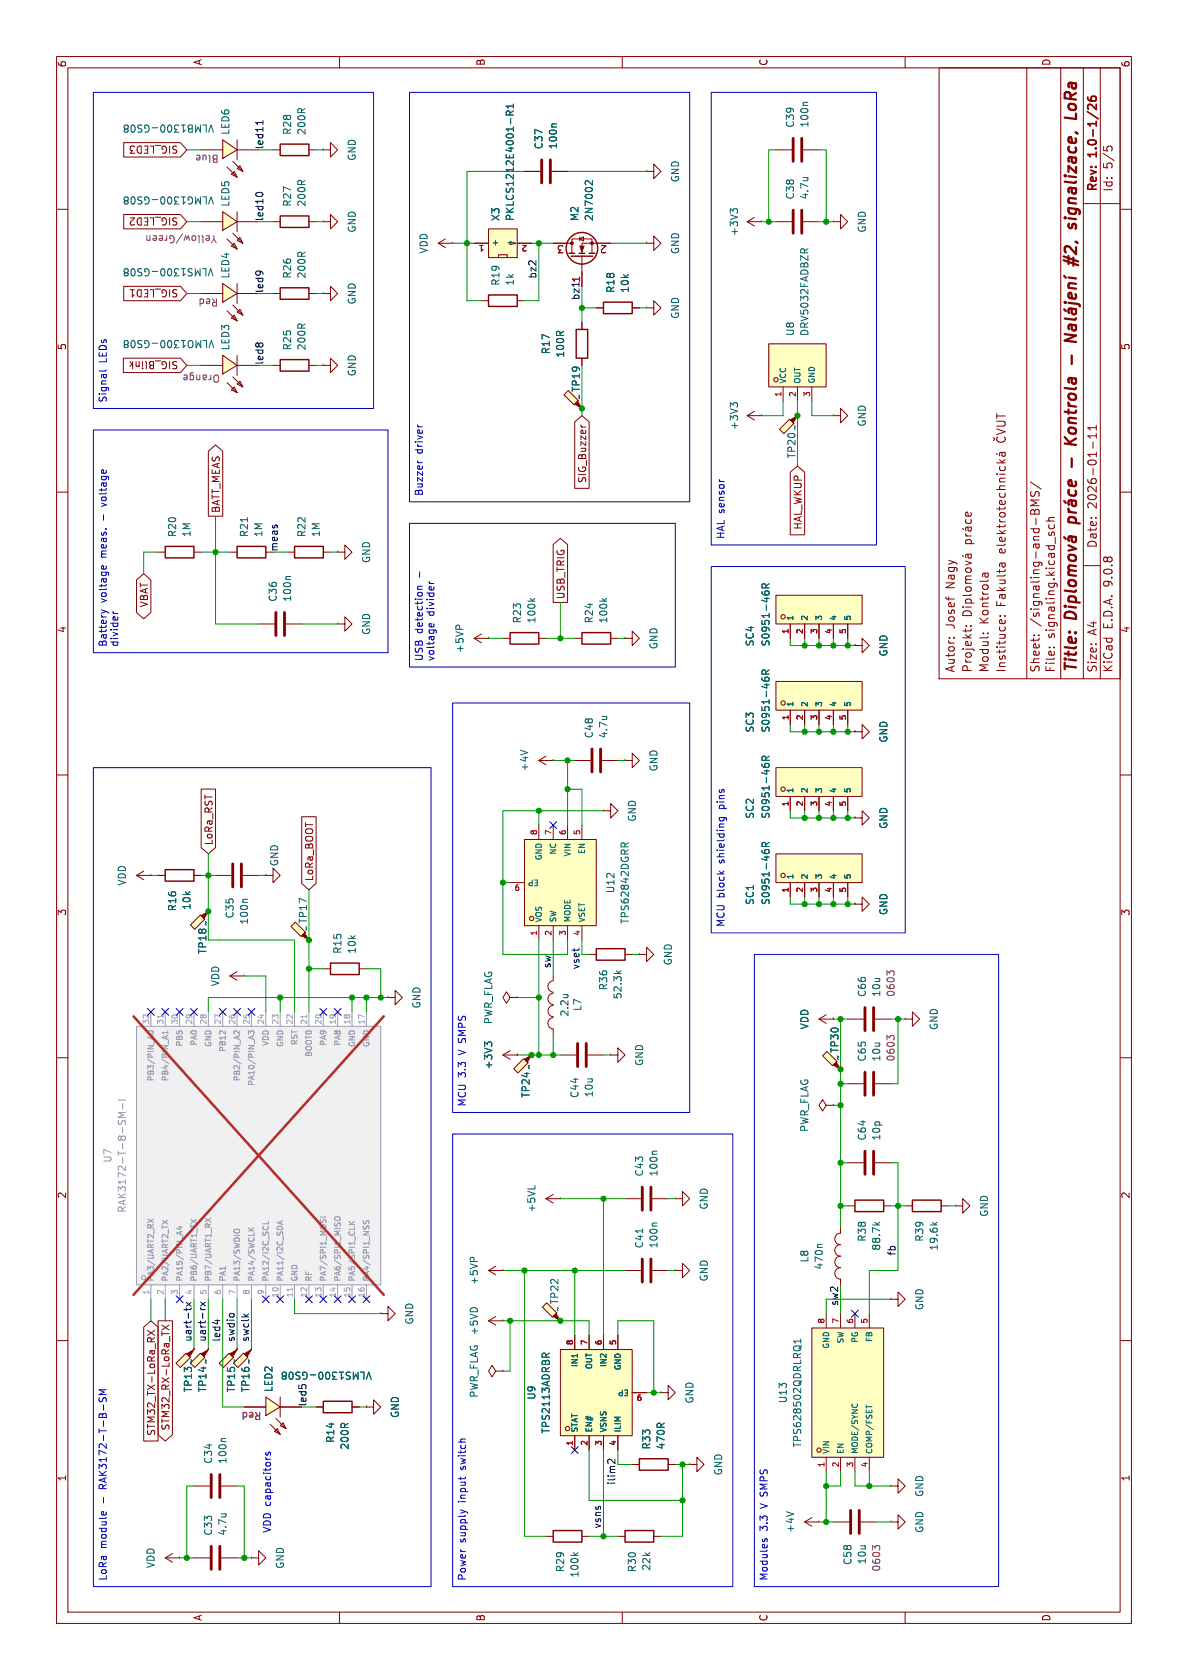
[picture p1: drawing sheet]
<svg xmlns="http://www.w3.org/2000/svg" width="210mm" height="297mm" viewBox="0 0 210 297" stroke-linecap="round" stroke-linejoin="round" font-family="sans-serif">
<defs><g id="words">
<g font-size="2.8" fill="#840000">
<text x="190.9" y="14.6" transform="rotate(-90 190.9 14.6)">LoRa</text>
<text x="190.9" y="41.9" transform="rotate(-90 190.9 41.9)">#2,</text>
<text x="190.9" y="119" transform="rotate(-90 190.9 119)">Title:</text>
</g>
<g font-size="2.1" fill="#840000">
<text x="194.3" y="27.6" transform="rotate(-90 194.3 27.6)">1.0-1/26</text>
<text x="196.9" y="29.9" transform="rotate(-90 196.9 29.9)">5/5</text>
<text x="194.3" y="34" transform="rotate(-90 194.3 34)">Rev:</text>
<text x="196.9" y="34" transform="rotate(-90 196.9 34)">Id:</text>
<text x="194.1" y="90" transform="rotate(-90 194.1 90)">2026-01-11</text>
<text x="194.1" y="97" transform="rotate(-90 194.1 97)">Date:</text>
<text x="169" y="104" transform="rotate(-90 169 104)">Nagy</text>
<text x="178" y="107.3" transform="rotate(-90 178 107.3)">Fakulta</text>
<text x="196.9" y="103.7" transform="rotate(-90 196.9 103.7)">9.0.8</text>
<text x="169" y="111.2" transform="rotate(-90 169 111.2)">Josef</text>
<text x="175" y="110.4" transform="rotate(-90 175 110.4)">Kontrola</text>
<text x="184" y="110.8" transform="rotate(-90 184 110.8)">/signaling-and-BMS/</text>
<text x="186.7" y="112.9" transform="rotate(-90 186.7 112.9)">signaling.kicad_sch</text>
<text x="194.1" y="112.3" transform="rotate(-90 194.1 112.3)">A4</text>
<text x="196.9" y="111.3" transform="rotate(-90 196.9 111.3)">E.D.A.</text>
<text x="169" y="119" transform="rotate(-90 169 119)">Autor:</text>
<text x="172" y="119" transform="rotate(-90 172 119)">Projekt:</text>
<text x="175" y="119" transform="rotate(-90 175 119)">Modul:</text>
<text x="178" y="119" transform="rotate(-90 178 119)">Instituce:</text>
<text x="184" y="119" transform="rotate(-90 184 119)">Sheet:</text>
<text x="186.7" y="119" transform="rotate(-90 186.7 119)">File:</text>
<text x="194.1" y="119" transform="rotate(-90 194.1 119)">Size:</text>
<text x="196.9" y="119" transform="rotate(-90 196.9 119)">KiCad</text>
</g>
<g font-size="1.8" fill="#840000">
<text x="35.9" y="11.7" transform="rotate(-90 35.9 11.7)">A</text>
<text x="85.9" y="11.7" transform="rotate(-90 85.9 11.7)">B</text>
<text x="135.9" y="11.7" transform="rotate(-90 135.9 11.7)">C</text>
<text x="185.9" y="11.7" transform="rotate(-90 185.9 11.7)">D</text>
<text x="11.9" y="12" transform="rotate(-90 11.9 12)">6</text>
<text x="199.9" y="12" transform="rotate(-90 199.9 12)">6</text>
<text x="31.6" y="25.5" transform="rotate(180 31.6 25.5)">SIG_LED3</text>
<text x="31.6" y="38.2" transform="rotate(180 31.6 38.2)">SIG_LED2</text>
<text x="31.6" y="50.9" transform="rotate(180 31.6 50.9)">SIG_LED1</text>
<text x="11.9" y="62" transform="rotate(-90 11.9 62)">5</text>
<text x="31.6" y="63.6" transform="rotate(180 31.6 63.6)">SIG_Blink</text>
<text x="199.9" y="62" transform="rotate(-90 199.9 62)">5</text>
<text x="103.8" y="85.5" transform="rotate(-90 103.8 85.5)">SIG_Buzzer</text>
<text x="39.1" y="90.8" transform="rotate(-90 39.1 90.8)">BATT_MEAS</text>
<text x="141.9" y="93.7" transform="rotate(-90 141.9 93.7)">HAL_WKUP</text>
<text x="26.4" y="107.5" transform="rotate(-90 26.4 107.5)">VBAT</text>
<text x="100" y="106" transform="rotate(-90 100 106)">USB_TRIG</text>
<text x="11.9" y="112" transform="rotate(-90 11.9 112)">4</text>
<text x="199.9" y="112" transform="rotate(-90 199.9 112)">4</text>
<text x="37.8" y="149.5" transform="rotate(-90 37.8 149.5)">LoRa_RST</text>
<text x="55.6" y="155.9" transform="rotate(-90 55.6 155.9)">LoRa_BOOT</text>
<text x="11.9" y="162" transform="rotate(-90 11.9 162)">3</text>
<text x="199.9" y="162" transform="rotate(-90 199.9 162)">3</text>
<text x="11.9" y="212" transform="rotate(-90 11.9 212)">2</text>
<text x="199.9" y="212" transform="rotate(-90 199.9 212)">2</text>
<text x="27.6" y="253.9" transform="rotate(-90 27.6 253.9)">STM32_TX-LoRa_RX</text>
<text x="30.2" y="253" transform="rotate(-90 30.2 253)">STM32_RX-LoRa_TX</text>
<text x="11.9" y="262" transform="rotate(-90 11.9 262)">1</text>
<text x="199.9" y="262" transform="rotate(-90 199.9 262)">1</text>
<text x="35.9" y="286.7" transform="rotate(-90 35.9 286.7)">A</text>
<text x="85.9" y="286.8" transform="rotate(-90 85.9 286.8)">B</text>
<text x="135.9" y="286.8" transform="rotate(-90 135.9 286.8)">C</text>
<text x="185.9" y="286.8" transform="rotate(-90 185.9 286.8)">D</text>
</g>
<g font-size="1.8" fill="#006464">
<text x="37.9" y="21.8" transform="rotate(180 37.9 21.8)">VLMB1300-GS08</text>
<text x="40.7" y="23.9" transform="rotate(-90 40.7 23.9)">LED6</text>
<text x="51.7" y="23.9" transform="rotate(-90 51.7 23.9)">R28</text>
<text x="54.2" y="23.9" transform="rotate(-90 54.2 23.9)">200R</text>
<text x="140.6" y="22.7" transform="rotate(-90 140.6 22.7)">C39</text>
<text x="143.1" y="22.7" transform="rotate(-90 143.1 22.7)">100n</text>
<text x="63.1" y="28.5" transform="rotate(-90 63.1 28.5)">GND</text>
<text x="96.1" y="26.5" transform="rotate(-90 96.1 26.5)">C37</text>
<text x="98.7" y="26.5" transform="rotate(-90 98.7 26.5)">100n</text>
<text x="37.9" y="34.5" transform="rotate(180 37.9 34.5)">VLMG1300-GS08</text>
<text x="120.2" y="32.3" transform="rotate(-90 120.2 32.3)">GND</text>
<text x="140.6" y="35.4" transform="rotate(-90 140.6 35.4)">C38</text>
<text x="143.1" y="35.4" transform="rotate(-90 143.1 35.4)">4.7u</text>
<text x="40.7" y="36.6" transform="rotate(-90 40.7 36.6)">LED5</text>
<text x="51.7" y="36.6" transform="rotate(-90 51.7 36.6)">R27</text>
<text x="54.2" y="36.6" transform="rotate(-90 54.2 36.6)">200R</text>
<text x="63.1" y="41.2" transform="rotate(-90 63.1 41.2)">GND</text>
<text x="88.5" y="39.2" transform="rotate(-90 88.5 39.2)">X3</text>
<text x="91" y="39.2" transform="rotate(-90 91 39.2)">PKLCS1212E4001-R1</text>
<text x="102.5" y="39.2" transform="rotate(-90 102.5 39.2)">M2</text>
<text x="105" y="39.2" transform="rotate(-90 105 39.2)">2N7002</text>
<text x="130.7" y="41.8" transform="rotate(-90 130.7 41.8)">+3V3</text>
<text x="153.3" y="41.2" transform="rotate(-90 153.3 41.2)">GND</text>
<text x="37.9" y="47.2" transform="rotate(180 37.9 47.2)">VLMS1300-GS08</text>
<text x="75.8" y="44.9" transform="rotate(-90 75.8 44.9)">VDD</text>
<text x="120.2" y="45" transform="rotate(-90 120.2 45)">GND</text>
<text x="40.7" y="49.3" transform="rotate(-90 40.7 49.3)">LED4</text>
<text x="51.7" y="49.3" transform="rotate(-90 51.7 49.3)">R26</text>
<text x="54.2" y="49.3" transform="rotate(-90 54.2 49.3)">200R</text>
<text x="63.1" y="53.9" transform="rotate(-90 63.1 53.9)">GND</text>
<text x="88.5" y="50.6" transform="rotate(-90 88.5 50.6)">R19</text>
<text x="91" y="50.6" transform="rotate(-90 91 50.6)">1k</text>
<text x="108.8" y="51.9" transform="rotate(-90 108.8 51.9)">R18</text>
<text x="111.4" y="51.9" transform="rotate(-90 111.4 51.9)">10k</text>
<text x="38" y="59.9" transform="rotate(180 38 59.9)">VLMO1300-GS08</text>
<text x="120.2" y="56.5" transform="rotate(-90 120.2 56.5)">GND</text>
<text x="140.6" y="59.5" transform="rotate(-90 140.6 59.5)">U8</text>
<text x="143.1" y="59.5" transform="rotate(-90 143.1 59.5)">DRV5032FADBZR</text>
<text x="40.7" y="62" transform="rotate(-90 40.7 62)">LED3</text>
<text x="51.7" y="62" transform="rotate(-90 51.7 62)">R25</text>
<text x="54.2" y="62" transform="rotate(-90 54.2 62)">200R</text>
<text x="97.4" y="62.7" transform="rotate(-90 97.4 62.7)">R17</text>
<text x="99.9" y="63.3" transform="rotate(-90 99.9 63.3)">100R</text>
<text x="63.1" y="66.6" transform="rotate(-90 63.1 66.6)">GND</text>
<text x="102.7" y="69.4" transform="rotate(-90 102.7 69.4)">TP19</text>
<text x="103.2" y="70.7" transform="rotate(-90 103.2 70.7)">~</text>
<text x="130.7" y="76.1" transform="rotate(-90 130.7 76.1)">+3V3</text>
<text x="141.3" y="76.1" transform="rotate(-90 141.3 76.1)">~</text>
<text x="153.3" y="75.5" transform="rotate(-90 153.3 75.5)">GND</text>
<text x="140.8" y="81.1" transform="rotate(-90 140.8 81.1)">TP20</text>
<text x="31.3" y="95.1" transform="rotate(-90 31.3 95.1)">R20</text>
<text x="33.9" y="95.1" transform="rotate(-90 33.9 95.1)">1M</text>
<text x="44" y="95.1" transform="rotate(-90 44 95.1)">R21</text>
<text x="46.6" y="95.1" transform="rotate(-90 46.6 95.1)">1M</text>
<text x="54.2" y="95.1" transform="rotate(-90 54.2 95.1)">R22</text>
<text x="56.7" y="95.1" transform="rotate(-90 56.7 95.1)">1M</text>
<text x="65.6" y="99.6" transform="rotate(-90 65.6 99.6)">GND</text>
<text x="49.1" y="106.5" transform="rotate(-90 49.1 106.5)">C36</text>
<text x="51.7" y="106.5" transform="rotate(-90 51.7 106.5)">100n</text>
<text x="65.6" y="112.3" transform="rotate(-90 65.6 112.3)">GND</text>
<text x="92.3" y="110.3" transform="rotate(-90 92.3 110.3)">R23</text>
<text x="94.8" y="110.3" transform="rotate(-90 94.8 110.3)">100k</text>
<text x="105" y="110.3" transform="rotate(-90 105 110.3)">R24</text>
<text x="107.5" y="110.3" transform="rotate(-90 107.5 110.3)">100k</text>
<text x="82.1" y="115.5" transform="rotate(-90 82.1 115.5)">+5VP</text>
<text x="116.4" y="114.9" transform="rotate(-90 116.4 114.9)">GND</text>
<text x="133.5" y="114.4" transform="rotate(-90 133.5 114.4)">SC4</text>
<text x="136.2" y="114.4" transform="rotate(-90 136.2 114.4)">S0951-46R</text>
<text x="157.1" y="116.2" transform="rotate(-90 157.1 116.2)">GND</text>
<text x="105" y="130.6" transform="rotate(-90 105 130.6)">C48</text>
<text x="107.5" y="130.6" transform="rotate(-90 107.5 130.6)">4.7u</text>
<text x="133.5" y="129.6" transform="rotate(-90 133.5 129.6)">SC3</text>
<text x="136.2" y="129.6" transform="rotate(-90 136.2 129.6)">S0951-46R</text>
<text x="157.1" y="131.4" transform="rotate(-90 157.1 131.4)">GND</text>
<text x="93.6" y="136.5" transform="rotate(-90 93.6 136.5)">+4V</text>
<text x="116.4" y="136.5" transform="rotate(-90 116.4 136.5)">GND</text>
<text x="112.6" y="145.4" transform="rotate(-90 112.6 145.4)">GND</text>
<text x="133.5" y="144.8" transform="rotate(-90 133.5 144.8)">SC2</text>
<text x="136.2" y="144.8" transform="rotate(-90 136.2 144.8)">S0951-46R</text>
<text x="157.1" y="146.6" transform="rotate(-90 157.1 146.6)">GND</text>
<text x="49.4" y="153.2" transform="rotate(-90 49.4 153.2)">GND</text>
<text x="22.5" y="156.7" transform="rotate(-90 22.5 156.7)">VDD</text>
<text x="31.3" y="161.2" transform="rotate(-90 31.3 161.2)">R16</text>
<text x="33.9" y="161" transform="rotate(-90 33.9 161)">10k</text>
<text x="108.8" y="158" transform="rotate(-90 108.8 158)">U12</text>
<text x="133.5" y="160.1" transform="rotate(-90 133.5 160.1)">SC1</text>
<text x="136.2" y="160.1" transform="rotate(-90 136.2 160.1)">S0951-46R</text>
<text x="157.1" y="161.9" transform="rotate(-90 157.1 161.9)">GND</text>
<text x="37.2" y="163.8" transform="rotate(-90 37.2 163.8)">~</text>
<text x="41.5" y="162.5" transform="rotate(-90 41.5 162.5)">C35</text>
<text x="44" y="163.6" transform="rotate(-90 44 163.6)">100n</text>
<text x="54.5" y="163.4" transform="rotate(-90 54.5 163.4)">TP17</text>
<text x="55" y="164.7" transform="rotate(-90 55 164.7)">~</text>
<text x="111.4" y="163.4" transform="rotate(-90 111.4 163.4)">TPS62842DGRR</text>
<text x="36.7" y="168.8" transform="rotate(-90 36.7 168.8)">TP18</text>
<text x="60.6" y="168.7" transform="rotate(-90 60.6 168.7)">R15</text>
<text x="63.1" y="168.7" transform="rotate(-90 63.1 168.7)">10k</text>
<text x="119" y="170.8" transform="rotate(-90 119 170.8)">GND</text>
<text x="39" y="174.5" transform="rotate(-90 39 174.5)">VDD</text>
<text x="74.5" y="178.4" transform="rotate(-90 74.5 178.4)">GND</text>
<text x="100.7" y="179.8" transform="rotate(-90 100.7 179.8)">2.2u</text>
<text x="103" y="178.8" transform="rotate(-90 103 178.8)">L7</text>
<text x="107.5" y="175.2" transform="rotate(-90 107.5 175.2)">R36</text>
<text x="110.1" y="176.7" transform="rotate(-90 110.1 176.7)">52.3k</text>
<text x="153.3" y="176.3" transform="rotate(-90 153.3 176.3)">C66</text>
<text x="155.8" y="176.3" transform="rotate(-90 155.8 176.3)">10u</text>
<text x="87.2" y="181.2" transform="rotate(-90 87.2 181.2)">PWR_FLAG</text>
<text x="143.1" y="182.1" transform="rotate(-90 143.1 182.1)">VDD</text>
<text x="166" y="182.2" transform="rotate(-90 166 182.2)">GND</text>
<text x="87.2" y="189.2" transform="rotate(-90 87.2 189.2)">+3V3</text>
<text x="94.3" y="189.2" transform="rotate(-90 94.3 189.2)">~</text>
<text x="113.9" y="188.5" transform="rotate(-90 113.9 188.5)">GND</text>
<text x="148.4" y="186.2" transform="rotate(-90 148.4 186.2)">TP30</text>
<text x="148.9" y="187.5" transform="rotate(-90 148.9 187.5)">~</text>
<text x="153.3" y="187.8" transform="rotate(-90 153.3 187.8)">C65</text>
<text x="155.8" y="187.8" transform="rotate(-90 155.8 187.8)">10u</text>
<text x="93.8" y="194.2" transform="rotate(-90 93.8 194.2)">TP24</text>
<text x="102.5" y="194.2" transform="rotate(-90 102.5 194.2)">C44</text>
<text x="105" y="194.1" transform="rotate(-90 105 194.1)">10u</text>
<text x="143.1" y="200.2" transform="rotate(-90 143.1 200.2)">PWR_FLAG</text>
<text x="153.3" y="201.7" transform="rotate(-90 153.3 201.7)">C64</text>
<text x="155.8" y="201.7" transform="rotate(-90 155.8 201.7)">10p</text>
<text x="113.9" y="208.1" transform="rotate(-90 113.9 208.1)">C43</text>
<text x="116.4" y="208.1" transform="rotate(-90 116.4 208.1)">100n</text>
<text x="94.8" y="214.5" transform="rotate(-90 94.8 214.5)">+5VL</text>
<text x="125.3" y="213.9" transform="rotate(-90 125.3 213.9)">GND</text>
<text x="174.9" y="215.2" transform="rotate(-90 174.9 215.2)">GND</text>
<text x="113.9" y="220.8" transform="rotate(-90 113.9 220.8)">C41</text>
<text x="116.4" y="220.8" transform="rotate(-90 116.4 220.8)">100n</text>
<text x="153.3" y="219.6" transform="rotate(-90 153.3 219.6)">R38</text>
<text x="155.8" y="221.2" transform="rotate(-90 155.8 221.2)">88.7k</text>
<text x="163.4" y="219.6" transform="rotate(-90 163.4 219.6)">R39</text>
<text x="166" y="221.2" transform="rotate(-90 166 221.2)">19.6k</text>
<text x="84.7" y="227.3" transform="rotate(-90 84.7 227.3)">+5VP</text>
<text x="125.3" y="226.6" transform="rotate(-90 125.3 226.6)">GND</text>
<text x="143.1" y="223.3" transform="rotate(-90 143.1 223.3)">L8</text>
<text x="145.6" y="224.6" transform="rotate(-90 145.6 224.6)">470n</text>
<text x="98.9" y="230.7" transform="rotate(-90 98.9 230.7)">TP22</text>
<text x="99.4" y="232" transform="rotate(-90 99.4 232)">~</text>
<text x="163.4" y="231.7" transform="rotate(-90 163.4 231.7)">GND</text>
<text x="73.3" y="234.3" transform="rotate(-90 73.3 234.3)">GND</text>
<text x="84.7" y="236.2" transform="rotate(-90 84.7 236.2)">+5VD</text>
<text x="34.6" y="241.2" transform="rotate(-90 34.6 241.2)">~</text>
<text x="37.2" y="241.2" transform="rotate(-90 37.2 241.2)">~</text>
<text x="42.3" y="241.2" transform="rotate(-90 42.3 241.2)">~</text>
<text x="44.8" y="241.2" transform="rotate(-90 44.8 241.2)">~</text>
<text x="65.8" y="242.3" transform="rotate(180 65.8 242.3)">VLMS1300-GS08</text>
<text x="34.1" y="246.2" transform="rotate(-90 34.1 246.2)">TP13</text>
<text x="36.7" y="246.2" transform="rotate(-90 36.7 246.2)">TP14</text>
<text x="41.8" y="246.2" transform="rotate(-90 41.8 246.2)">TP15</text>
<text x="44.3" y="246.2" transform="rotate(-90 44.3 246.2)">TP16</text>
<text x="48.4" y="246.2" transform="rotate(-90 48.4 246.2)">LED2</text>
<text x="70.7" y="250.8" transform="rotate(-90 70.7 250.8)">GND</text>
<text x="84.7" y="247.2" transform="rotate(-90 84.7 247.2)">PWR_FLAG</text>
<text x="94.8" y="247.6" transform="rotate(-90 94.8 247.6)">U9</text>
<text x="122.8" y="248.2" transform="rotate(-90 122.8 248.2)">GND</text>
<text x="139.3" y="248.2" transform="rotate(-90 139.3 248.2)">U13</text>
<text x="59.3" y="255.2" transform="rotate(-90 59.3 255.2)">R14</text>
<text x="61.8" y="256.4" transform="rotate(-90 61.8 256.4)">200R</text>
<text x="97.4" y="253.5" transform="rotate(-90 97.4 253.5)">TPS2113ADRBR</text>
<text x="115.2" y="256.4" transform="rotate(-90 115.2 256.4)">R33</text>
<text x="117.7" y="256.4" transform="rotate(-90 117.7 256.4)">470R</text>
<text x="141.8" y="256" transform="rotate(-90 141.8 256)">TPS628502QDRLRQ1</text>
<text x="37.7" y="258.9" transform="rotate(-90 37.7 258.9)">C34</text>
<text x="40.2" y="258.9" transform="rotate(-90 40.2 258.9)">100n</text>
<text x="127.9" y="260.9" transform="rotate(-90 127.9 260.9)">GND</text>
<text x="163.4" y="264.7" transform="rotate(-90 163.4 264.7)">GND</text>
<text x="37.7" y="271.6" transform="rotate(-90 37.7 271.6)">C33</text>
<text x="40.2" y="271.6" transform="rotate(-90 40.2 271.6)">4.7u</text>
<text x="140.6" y="271.1" transform="rotate(-90 140.6 271.1)">+4V</text>
<text x="163.4" y="271.1" transform="rotate(-90 163.4 271.1)">GND</text>
<text x="27.5" y="277.3" transform="rotate(-90 27.5 277.3)">VDD</text>
<text x="50.4" y="277.4" transform="rotate(-90 50.4 277.4)">GND</text>
<text x="99.9" y="278" transform="rotate(-90 99.9 278)">R29</text>
<text x="102.5" y="279" transform="rotate(-90 102.5 279)">100k</text>
<text x="112.6" y="278" transform="rotate(-90 112.6 278)">R30</text>
<text x="115.2" y="277.8" transform="rotate(-90 115.2 277.8)">22k</text>
<text x="150.7" y="276.8" transform="rotate(-90 150.7 276.8)">C58</text>
<text x="153.3" y="276.7" transform="rotate(-90 153.3 276.7)">10u</text>
</g>
<g font-size="1.8" fill="#840084">
<text x="38.8" y="27.2" transform="rotate(180 38.8 27.2)">Blue</text>
<text x="38.5" y="41.4" transform="rotate(180 38.5 41.4)">Yellow/Green</text>
<text x="38.7" y="52.6" transform="rotate(180 38.7 52.6)">Red</text>
<text x="39" y="66" transform="rotate(180 39 66)">Orange</text>
<text x="158.3" y="176.3" transform="rotate(-90 158.3 176.3)">0603</text>
<text x="158.3" y="187.8" transform="rotate(-90 158.3 187.8)">0603</text>
<text x="46.3" y="249.4" transform="rotate(180 46.3 249.4)">Red</text>
<text x="155.8" y="277.9" transform="rotate(-90 155.8 277.9)">0603</text>
</g>
<g font-size="1.8" fill="#0f0f0f">
<text x="46.6" y="26.5" transform="rotate(-90 46.6 26.5)">led11</text>
<text x="46.6" y="39.2" transform="rotate(-90 46.6 39.2)">led10</text>
<text x="46.6" y="51.9" transform="rotate(-90 46.6 51.9)">led9</text>
<text x="94.9" y="49.4" transform="rotate(-90 94.9 49.4)">bz2</text>
<text x="102.5" y="53.2" transform="rotate(-90 102.5 53.2)">bz11</text>
<text x="46.6" y="64.6" transform="rotate(-90 46.6 64.6)">led8</text>
<text x="49.2" y="97.6" transform="rotate(-90 49.2 97.6)">meas</text>
<text x="97.4" y="171.3" transform="rotate(-90 97.4 171.3)">sw</text>
<text x="102.5" y="171.5" transform="rotate(-90 102.5 171.5)">vset</text>
<text x="158.4" y="222.1" transform="rotate(-90 158.4 222.1)">fb</text>
<text x="148.2" y="231" transform="rotate(-90 148.2 231)">sw2</text>
<text x="33.9" y="237.3" transform="rotate(-90 33.9 237.3)">uart-tx</text>
<text x="36.5" y="237.3" transform="rotate(-90 36.5 237.3)">uart-rx</text>
<text x="39" y="237.3" transform="rotate(-90 39 237.3)">led4</text>
<text x="41.6" y="237.3" transform="rotate(-90 41.6 237.3)">swdio</text>
<text x="44.1" y="237.3" transform="rotate(-90 44.1 237.3)">swclk</text>
<text x="54.3" y="248.7" transform="rotate(-90 54.3 248.7)">led5</text>
<text x="108.9" y="262.6" transform="rotate(-90 108.9 262.6)">ilim2</text>
<text x="106.3" y="270.3" transform="rotate(-90 106.3 270.3)">vsns</text>
</g>
<g font-size="1.8" fill="#a90000">
<text x="99.8" y="43.3" transform="rotate(180 99.8 43.3)">3</text>
<text x="107.4" y="43.3" transform="rotate(180 107.4 43.3)">2</text>
<text x="102.6" y="50.1" transform="rotate(-90 102.6 50.1)">1</text>
</g>
<g font-size="1.8" fill="#0000c2">
<text x="19.2" y="64.2" transform="rotate(-90 19.2 64.2)">LEDs</text>
<text x="19.2" y="71.3" transform="rotate(-90 19.2 71.3)">Signal</text>
<text x="75.1" y="80.2" transform="rotate(-90 75.1 80.2)">driver</text>
<text x="19.2" y="89" transform="rotate(-90 19.2 89)">voltage</text>
<text x="75.1" y="87.8" transform="rotate(-90 75.1 87.8)">Buzzer</text>
<text x="128.4" y="95.4" transform="rotate(-90 128.4 95.4)">HAL sensor</text>
<text x="19.2" y="98.5" transform="rotate(-90 19.2 98.5)">meas.</text>
<text x="19.2" y="106.6" transform="rotate(-90 19.2 106.6)">voltage</text>
<text x="75.1" y="112" transform="rotate(-90 75.1 112)">detection</text>
<text x="77.1" y="108.9" transform="rotate(-90 77.1 108.9)">divider</text>
<text x="19.2" y="114.4" transform="rotate(-90 19.2 114.4)">Battery</text>
<text x="21.2" y="114.4" transform="rotate(-90 21.2 114.4)">divider</text>
<text x="75.1" y="117" transform="rotate(-90 75.1 117)">USB</text>
<text x="77.1" y="117" transform="rotate(-90 77.1 117)">voltage</text>
<text x="128.4" y="142.7" transform="rotate(-90 128.4 142.7)">pins</text>
<text x="128.4" y="152.5" transform="rotate(-90 128.4 152.5)">shielding</text>
<text x="128.4" y="164" transform="rotate(-90 128.4 164)">MCU block</text>
<text x="82.7" y="186.3" transform="rotate(-90 82.7 186.3)">V SMPS</text>
<text x="82.7" y="195.7" transform="rotate(-90 82.7 195.7)">MCU 3.3</text>
<text x="19.2" y="263" transform="rotate(-90 19.2 263)">RAK3172-T-B-SM</text>
<text x="82.7" y="259.5" transform="rotate(-90 82.7 259.5)">switch</text>
<text x="82.7" y="265.5" transform="rotate(-90 82.7 265.5)">input</text>
<text x="136" y="266.5" transform="rotate(-90 136 266.5)">V SMPS</text>
<text x="19.2" y="273.8" transform="rotate(-90 19.2 273.8)">module</text>
<text x="48.1" y="271.1" transform="rotate(-90 48.1 271.1)">VDD capacitors</text>
<text x="82.7" y="272.7" transform="rotate(-90 82.7 272.7)">supply</text>
<text x="136" y="270.7" transform="rotate(-90 136 270.7)">3.3</text>
<text x="19.2" y="279.5" transform="rotate(-90 19.2 279.5)">LoRa</text>
<text x="82.7" y="279.5" transform="rotate(-90 82.7 279.5)">Power</text>
<text x="136" y="279.5" transform="rotate(-90 136 279.5)">Modules</text>
</g>
<g font-size="1.8" fill="#989898">
<text x="19.9" y="205.7" transform="rotate(-90 19.9 205.7)">U7</text>
<text x="22.5" y="214.5" transform="rotate(-90 22.5 214.5)">RAK3172-T-8-SM-I</text>
</g>
<g font-size="1.4" fill="#a90000">
<text x="85.7" y="43.3" transform="rotate(180 85.7 43.3)">1</text>
<text x="93.3" y="43.3" transform="rotate(180 93.3 43.3)">2</text>
<text x="138.2" y="70.3" transform="rotate(-90 138.2 70.3)">1</text>
<text x="140.7" y="70.3" transform="rotate(-90 140.7 70.3)">2</text>
<text x="143.3" y="70.3" transform="rotate(-90 143.3 70.3)">3</text>
<text x="139.4" y="112.2" transform="rotate(-90 139.4 112.2)">1</text>
<text x="142" y="112.2" transform="rotate(-90 142 112.2)">2</text>
<text x="144.5" y="112.2" transform="rotate(-90 144.5 112.2)">3</text>
<text x="147.1" y="112.2" transform="rotate(-90 147.1 112.2)">4</text>
<text x="149.6" y="112.2" transform="rotate(-90 149.6 112.2)">5</text>
<text x="139.4" y="127.4" transform="rotate(-90 139.4 127.4)">1</text>
<text x="142" y="127.4" transform="rotate(-90 142 127.4)">2</text>
<text x="144.5" y="127.4" transform="rotate(-90 144.5 127.4)">3</text>
<text x="147.1" y="127.4" transform="rotate(-90 147.1 127.4)">4</text>
<text x="149.6" y="127.4" transform="rotate(-90 149.6 127.4)">5</text>
<text x="139.4" y="142.7" transform="rotate(-90 139.4 142.7)">1</text>
<text x="142" y="142.7" transform="rotate(-90 142 142.7)">2</text>
<text x="144.5" y="142.7" transform="rotate(-90 144.5 142.7)">3</text>
<text x="147.1" y="142.7" transform="rotate(-90 147.1 142.7)">4</text>
<text x="149.6" y="142.7" transform="rotate(-90 149.6 142.7)">5</text>
<text x="95" y="147.7" transform="rotate(-90 95 147.7)">8</text>
<text x="97.5" y="147.7" transform="rotate(-90 97.5 147.7)">7</text>
<text x="100.1" y="147.7" transform="rotate(-90 100.1 147.7)">6</text>
<text x="102.6" y="147.7" transform="rotate(-90 102.6 147.7)">5</text>
<text x="92" y="156.3" transform="rotate(180 92 156.3)">9</text>
<text x="139.4" y="157.9" transform="rotate(-90 139.4 157.9)">1</text>
<text x="142" y="157.9" transform="rotate(-90 142 157.9)">2</text>
<text x="144.5" y="157.9" transform="rotate(-90 144.5 157.9)">3</text>
<text x="147.1" y="157.9" transform="rotate(-90 147.1 157.9)">4</text>
<text x="149.6" y="157.9" transform="rotate(-90 149.6 157.9)">5</text>
<text x="95" y="165.5" transform="rotate(-90 95 165.5)">1</text>
<text x="97.5" y="165.5" transform="rotate(-90 97.5 165.5)">2</text>
<text x="100.1" y="165.5" transform="rotate(-90 100.1 165.5)">3</text>
<text x="102.6" y="165.5" transform="rotate(-90 102.6 165.5)">4</text>
<text x="101.3" y="237.9" transform="rotate(-90 101.3 237.9)">8</text>
<text x="103.9" y="237.9" transform="rotate(-90 103.9 237.9)">7</text>
<text x="106.4" y="237.9" transform="rotate(-90 106.4 237.9)">6</text>
<text x="109" y="237.9" transform="rotate(-90 109 237.9)">5</text>
<text x="145.8" y="234.1" transform="rotate(-90 145.8 234.1)">8</text>
<text x="148.3" y="234.1" transform="rotate(-90 148.3 234.1)">7</text>
<text x="150.9" y="234.1" transform="rotate(-90 150.9 234.1)">6</text>
<text x="153.4" y="234.1" transform="rotate(-90 153.4 234.1)">5</text>
<text x="113.6" y="246.5" transform="rotate(180 113.6 246.5)">9</text>
<text x="101.3" y="255.7" transform="rotate(-90 101.3 255.7)">1</text>
<text x="103.9" y="255.7" transform="rotate(-90 103.9 255.7)">2</text>
<text x="106.4" y="255.7" transform="rotate(-90 106.4 255.7)">3</text>
<text x="109" y="255.7" transform="rotate(-90 109 255.7)">4</text>
<text x="145.8" y="259.5" transform="rotate(-90 145.8 259.5)">1</text>
<text x="148.3" y="259.5" transform="rotate(-90 148.3 259.5)">2</text>
<text x="150.9" y="259.5" transform="rotate(-90 150.9 259.5)">3</text>
<text x="153.4" y="259.5" transform="rotate(-90 153.4 259.5)">4</text>
</g>
<g font-size="1.4" fill="#006464">
<text x="88.4" y="42.3" transform="rotate(180 88.4 42.3)">+</text>
<text x="139.2" y="67.9" transform="rotate(-90 139.2 67.9)">VCC</text>
<text x="141.7" y="67.9" transform="rotate(-90 141.7 67.9)">OUT</text>
<text x="144.2" y="67.9" transform="rotate(-90 144.2 67.9)">GND</text>
<text x="140.4" y="109.8" transform="rotate(-90 140.4 109.8)">1</text>
<text x="143" y="109.8" transform="rotate(-90 143 109.8)">2</text>
<text x="145.5" y="109.8" transform="rotate(-90 145.5 109.8)">3</text>
<text x="148" y="109.8" transform="rotate(-90 148 109.8)">4</text>
<text x="150.6" y="109.8" transform="rotate(-90 150.6 109.8)">5</text>
<text x="140.4" y="125" transform="rotate(-90 140.4 125)">1</text>
<text x="143" y="125" transform="rotate(-90 143 125)">2</text>
<text x="145.5" y="125" transform="rotate(-90 145.5 125)">3</text>
<text x="148" y="125" transform="rotate(-90 148 125)">4</text>
<text x="150.6" y="125" transform="rotate(-90 150.6 125)">5</text>
<text x="140.4" y="140.3" transform="rotate(-90 140.4 140.3)">1</text>
<text x="143" y="140.3" transform="rotate(-90 143 140.3)">2</text>
<text x="145.5" y="140.3" transform="rotate(-90 145.5 140.3)">3</text>
<text x="148" y="140.3" transform="rotate(-90 148 140.3)">4</text>
<text x="150.6" y="140.3" transform="rotate(-90 150.6 140.3)">5</text>
<text x="95.4" y="155.3" transform="rotate(180 95.4 155.3)">EP</text>
<text x="96" y="152.2" transform="rotate(-90 96 152.2)">GND</text>
<text x="98.5" y="151.2" transform="rotate(-90 98.5 151.2)">NC</text>
<text x="101.1" y="151.6" transform="rotate(-90 101.1 151.6)">VIN</text>
<text x="103.6" y="151.1" transform="rotate(-90 103.6 151.1)">EN</text>
<text x="140.4" y="155.5" transform="rotate(-90 140.4 155.5)">1</text>
<text x="143" y="155.5" transform="rotate(-90 143 155.5)">2</text>
<text x="145.5" y="155.5" transform="rotate(-90 145.5 155.5)">3</text>
<text x="148" y="155.5" transform="rotate(-90 148 155.5)">4</text>
<text x="150.6" y="155.5" transform="rotate(-90 150.6 155.5)">5</text>
<text x="96" y="163.1" transform="rotate(-90 96 163.1)">VOS</text>
<text x="98.5" y="163.1" transform="rotate(-90 98.5 163.1)">SW</text>
<text x="101.1" y="163.1" transform="rotate(-90 101.1 163.1)">MODE</text>
<text x="103.6" y="163.1" transform="rotate(-90 103.6 163.1)">VSET</text>
<text x="146.8" y="238.6" transform="rotate(-90 146.8 238.6)">GND</text>
<text x="149.3" y="237.6" transform="rotate(-90 149.3 237.6)">SW</text>
<text x="151.9" y="237.5" transform="rotate(-90 151.9 237.5)">PG</text>
<text x="154.4" y="237.4" transform="rotate(-90 154.4 237.4)">FB</text>
<text x="102.3" y="241.8" transform="rotate(-90 102.3 241.8)">IN1</text>
<text x="104.9" y="242.2" transform="rotate(-90 104.9 242.2)">OUT</text>
<text x="107.4" y="241.8" transform="rotate(-90 107.4 241.8)">IN2</text>
<text x="109.9" y="242.4" transform="rotate(-90 109.9 242.4)">GND</text>
<text x="111.3" y="245.5" transform="rotate(180 111.3 245.5)">EP</text>
<text x="102.3" y="253.3" transform="rotate(-90 102.3 253.3)">STAT</text>
<text x="104.9" y="253.3" transform="rotate(-90 104.9 253.3)">EN#</text>
<text x="107.4" y="253.3" transform="rotate(-90 107.4 253.3)">VSNS</text>
<text x="109.9" y="253.3" transform="rotate(-90 109.9 253.3)">ILIM</text>
<text x="146.8" y="257.1" transform="rotate(-90 146.8 257.1)">VIN</text>
<text x="149.3" y="257.1" transform="rotate(-90 149.3 257.1)">EN</text>
<text x="151.9" y="257.1" transform="rotate(-90 151.9 257.1)">MODE/SYNC</text>
<text x="154.4" y="257.1" transform="rotate(-90 154.4 257.1)">COMP/FSET</text>
</g>
<g font-size="1.4" fill="#aaa">
<text x="26.4" y="181.2" transform="rotate(-90 26.4 181.2)">32</text>
<text x="29" y="181.2" transform="rotate(-90 29 181.2)">31</text>
<text x="31.5" y="181.2" transform="rotate(-90 31.5 181.2)">30</text>
<text x="34" y="181.2" transform="rotate(-90 34 181.2)">29</text>
<text x="36.6" y="181.2" transform="rotate(-90 36.6 181.2)">28</text>
<text x="39.1" y="181.2" transform="rotate(-90 39.1 181.2)">27</text>
<text x="41.7" y="181.2" transform="rotate(-90 41.7 181.2)">26</text>
<text x="44.2" y="181.2" transform="rotate(-90 44.2 181.2)">25</text>
<text x="46.7" y="181.2" transform="rotate(-90 46.7 181.2)">24</text>
<text x="49.3" y="181.2" transform="rotate(-90 49.3 181.2)">23</text>
<text x="51.8" y="181.2" transform="rotate(-90 51.8 181.2)">22</text>
<text x="54.4" y="181.2" transform="rotate(-90 54.4 181.2)">21</text>
<text x="56.9" y="181.2" transform="rotate(-90 56.9 181.2)">20</text>
<text x="59.4" y="181.2" transform="rotate(-90 59.4 181.2)">19</text>
<text x="62" y="181.2" transform="rotate(-90 62 181.2)">18</text>
<text x="64.5" y="181.2" transform="rotate(-90 64.5 181.2)">17</text>
<text x="26.4" y="229" transform="rotate(-90 26.4 229)">1</text>
<text x="29" y="229" transform="rotate(-90 29 229)">2</text>
<text x="31.5" y="229" transform="rotate(-90 31.5 229)">3</text>
<text x="34" y="229" transform="rotate(-90 34 229)">4</text>
<text x="36.6" y="229" transform="rotate(-90 36.6 229)">5</text>
<text x="39.1" y="229" transform="rotate(-90 39.1 229)">6</text>
<text x="41.7" y="229" transform="rotate(-90 41.7 229)">7</text>
<text x="44.2" y="229" transform="rotate(-90 44.2 229)">8</text>
<text x="46.7" y="229" transform="rotate(-90 46.7 229)">9</text>
<text x="49.3" y="229.5" transform="rotate(-90 49.3 229.5)">10</text>
<text x="51.8" y="229.5" transform="rotate(-90 51.8 229.5)">11</text>
<text x="54.4" y="229.5" transform="rotate(-90 54.4 229.5)">12</text>
<text x="56.9" y="229.5" transform="rotate(-90 56.9 229.5)">13</text>
<text x="59.4" y="229.5" transform="rotate(-90 59.4 229.5)">14</text>
<text x="62" y="229.5" transform="rotate(-90 62 229.5)">15</text>
<text x="64.5" y="229.5" transform="rotate(-90 64.5 229.5)">16</text>
</g>
<g font-size="1.4" fill="#989898">
<text x="32.5" y="185.1" transform="rotate(-90 32.5 185.1)">PB5</text>
<text x="35" y="185" transform="rotate(-90 35 185)">PA0</text>
<text x="37.6" y="185.2" transform="rotate(-90 37.6 185.2)">GND</text>
<text x="47.7" y="185.1" transform="rotate(-90 47.7 185.1)">VDD</text>
<text x="50.3" y="185.2" transform="rotate(-90 50.3 185.2)">GND</text>
<text x="52.8" y="184.9" transform="rotate(-90 52.8 184.9)">RST</text>
<text x="57.9" y="185" transform="rotate(-90 57.9 185)">PA9</text>
<text x="60.4" y="185" transform="rotate(-90 60.4 185)">PA8</text>
<text x="63" y="185.2" transform="rotate(-90 63 185.2)">GND</text>
<text x="65.5" y="185.2" transform="rotate(-90 65.5 185.2)">GND</text>
<text x="27.4" y="191.3" transform="rotate(-90 27.4 191.3)">PB3/PIN_A0</text>
<text x="29.9" y="191.3" transform="rotate(-90 29.9 191.3)">PB4/PIN_A1</text>
<text x="40.1" y="186.1" transform="rotate(-90 40.1 186.1)">PB12</text>
<text x="42.6" y="191.3" transform="rotate(-90 42.6 191.3)">PB2/PIN_A2</text>
<text x="55.3" y="187" transform="rotate(-90 55.3 187)">BOOT0</text>
<text x="45.2" y="192.1" transform="rotate(-90 45.2 192.1)">PA10/PIN_A3</text>
<text x="27.4" y="226.6" transform="rotate(-90 27.4 226.6)">PA3/UART2_RX</text>
<text x="29.9" y="226.6" transform="rotate(-90 29.9 226.6)">PA2/UART2_TX</text>
<text x="32.5" y="226.6" transform="rotate(-90 32.5 226.6)">PA15/PIN_A4</text>
<text x="35" y="226.6" transform="rotate(-90 35 226.6)">PB6/UART1_TX</text>
<text x="37.6" y="226.6" transform="rotate(-90 37.6 226.6)">PB7/UART1_RX</text>
<text x="40.1" y="226.6" transform="rotate(-90 40.1 226.6)">PA1</text>
<text x="42.6" y="226.6" transform="rotate(-90 42.6 226.6)">PA13/SWDIO</text>
<text x="45.2" y="226.6" transform="rotate(-90 45.2 226.6)">PA14/SWCLK</text>
<text x="47.7" y="226.6" transform="rotate(-90 47.7 226.6)">PA12/I2C_SCL</text>
<text x="50.3" y="226.6" transform="rotate(-90 50.3 226.6)">PA11/I2C_SDA</text>
<text x="52.8" y="226.6" transform="rotate(-90 52.8 226.6)">GND</text>
<text x="55.3" y="226.6" transform="rotate(-90 55.3 226.6)">RF</text>
<text x="57.9" y="226.6" transform="rotate(-90 57.9 226.6)">PA7/SPI1_MOSI</text>
<text x="60.4" y="226.6" transform="rotate(-90 60.4 226.6)">PA6/SPI1_MISO</text>
<text x="63" y="226.6" transform="rotate(-90 63 226.6)">PA5/SPI1_CLK</text>
<text x="65.5" y="226.6" transform="rotate(-90 65.5 226.6)">PA4/SPI1_NSS</text>
</g>
</g></defs>
<g fill="none" stroke="#840000" stroke-width=".18">
<path d="M10 10h190v277h-190zM12 12h186v273h-186zM60 10v2M110 10v2M160 10v2M166 12h32v108h-32zM181.5 12v108M187.5 12v108M191.5 12v108M194.5 12v108M10 37h2M132.1 39.2l1.3 .8"/>
<path d="M132.1 39.2h2.5M133.4 38.4l-1.3 .8M134.6 39.2h.1M137.2 39.2h2.8M137.2 26.5h2.8M142 39.2h2.8M142 26.5h2.8M147.3 39.2h1.3v-1.3l1.3 1.3-1.3 1.3v-1.3M147.3 39.2h.1M191.5 36h6.5M195.1 25.9v.7M195.7 26.5v-.4l.3-.3 .5 .2 .1 .5"/>
<path d="M198 37h2M175.6 77.3l.2 .3-.2 .3M176.2 74.5h1.2l.3 .3v.2l-.3 .3h-1.2M176.2 73.1v.9M176.2 75.8l1.5 .5-1.5 .5M176.2 73.5h1.5M176.3 77.3a.6 .6 0 0 0 0 .7 .6 .6 0 0 0 .8 .2 .56 .56 0 0 0 .5-.3 .56 .56 0 0 0 0-.6M177.1 80v.5a.29 .29 0 0 0 .3 .2 .29 .29 0 0 0 .3-.2l-.1-.5M177.7 80h-.9v.6M193.2 78.1v1.2M193.8 75.2v.8M193.8 76.6v.9"/>
<path d="M193.8 77h-1.5l.4 .5M193.8 75.6h-1.5l.4 .4M10 87h2M59.7 97.6h1.3v-1.3l1.2 1.3-1.2 1.3v-1.3M59.7 97.6h.1M170.1 98.2l.2 .2M170.1 93.4l.2 .2M170.7 94.3l.1 .3 .2 .2M170.7 99.2l1 .3-1 .4M170.7 96.1h1.5M170.7 94.8h1M170.8 91.8l-.1 .5 .3 .2h.4l.2-.1v-.6"/>
<path d="M170.8 96.1l-.1-.4 .3-.3h.4l.2 .1v.6M171.1 98v.5a.29 .29 0 0 0 .3 .2 .29 .29 0 0 0 .3-.2l-.1-.5M171.1 93.2v.5a.29 .29 0 0 0 .3 .2 .29 .29 0 0 0 .3-.2l-.1-.5M171.6 90.6l.1 .4-.2 .3-.7-.1v-.6l.3-.1 .1 .8M171.7 98h-.9v.6M171.7 93.2l-.9 .1v.5M176.1 80.2l.2 .2M176.2 94.3h1.5M176.2 86.5h1.5M176.2 83.8h.1M176.2 81.8h1.5M176.7 89.6v.6"/>
<path d="M176.7 91.8l.1 .3 .2 .2M176.7 92.8v.5M176.7 93.8l.6 .5M176.7 92.3h1M176.7 85.2h1M176.7 83.8h1M176.7 81.3l.6 .5M176.8 82.5l-.1 .4 .3 .3h.4l.2-.2v-.5M176.8 87.2l-.1 .4 .3 .3h.4l.2-.1v-.6M176.8 90.7h.8l.1 .2-.1 .4-.2 .1-.6-.1-.1-.2zM177.1 99.5v.5M177.6 88.5l.1 .5-.2 .2-.7-.1v-.6h.3l.1 .7"/>
<path d="M177.6 95l.1 .5-.2 .2-.7-.1v-.6h.3l.1 .7M177.6 97.1l.1 .4-.2 .3-.7-.1v-.6l.3-.1 .1 .8M177.6 99.5l.1 .5M177.7 89.6l-.2 .4h-1.3M177.7 92.8l-.2 .3h-1.3M177.7 84.5l-.9 .1-.1 .4 .1 .2M177.7 85.9l-.9 .1-.1 .3 .1 .2M177.7 99.5h-.8l-.2 .3v.2M177.7 96.2l-.2 .2h-1.3M177.7 93.8l-.6 .4M177.7 81.3l-.6 .4M182.1 85.2l2 1.3"/>
<path d="M182.3 90.3l.3-.2 .3 .3a.4 .4 0 0 1 .4-.4 .4 .4 0 0 1 .4 .3v.6h-1.5zM182.3 86.9l-.1 .6 .1 .2h.5l.3-.7 .3-.1 .3 .3-.1 .6M182.9 90.4v.5M183.7 88.4h-1.5l1.1 .5-1.1 .5h1.5M184.9 92.1h1.5M185.5 94.1l-.1 .2M185.5 92.8l-.1 .4 .3 .3h.4l.2-.2v-.5M185.9 94.3l.2-.3 .3 .3M186.4 91.5h-.9l-.1 .4 .1 .2M198 87h2M45.7 110.3h2.8M50.5 110.3h2.8"/>
<path d="M59.7 110.3h1.3v-1.3l1.2 1.3-1.2 1.3v-1.3M59.7 110.3h.1M167.8 112.8h.1M168.6 112.8h.1M170.2 107.3h.1M170.3 108.3a.8 .8 0 0 1 .9-.3 .8 .8 0 0 1 .5 .8h-1.5zM170.7 111.2v.6M170.7 107.3h1M170.7 106.6h1.5M170.7 103.1h1M170.8 106.6l-.1-.4 .3-.3h.4l.2 .1v.6M170.8 110.7h.1"/>
<path d="M170.8 100.5h.8l.1 .2-.1 .3-.2 .2-.6-.1-.1-.2zM170.8 103.8h.8l.1 .2-.1 .4-.2 .1h-.6l-.1-.2zM170.9 102.5l-.2 .2 .1 .4M170.9 102.5h.8M171.6 110.7h.1M171.7 111.2l-.1 .3M171.7 101.8l-.9 .1-.1 .4 .2 .2M171.7 105l-.2 .3h-1.3M173.8 112h.1M174.1 101.3l.1 .7M174.6 112h.1M174.6 101.3v.7"/>
<path d="M174.7 101.3l-.9 .1v.6M176.8 110.2l-.1-.4 .4-.3 .1 .8M176.8 108.9h.1M177.6 108.9h.1M177.6 109.6v.6M182.8 112.3h.1M183.6 112.3h.1M185.5 114.5h.1M186.3 114.5h.1M191.5 100h3M10 137h2M198 137h2"/>
<path d="M38.1 154.8h2.8M42.9 154.8h2.8M10 187h2M198 187h2M10 237h2M198 237h2M60 285v2M110 285v2M160 285v2"/>
</g>
<path d="M192.3 17.2a.59 .59 0 0 0 .6 .7h.6l.2-.2 .1-.4-.2-.2-.5-.1-.2 .2v.4l.2 .3M193.8 18.4v1l-1.1-1-.3 .1-.1 .2 .1 .6" fill="none" stroke="#840000" stroke-width=".3"/>
<g fill="none" stroke="#840000" stroke-width=".4">
<path d="M188.9 15.2l.1 .3M189 18.5l.3-.2 .5 .1a.55 .55 0 0 1 .4 .5 .55 .55 0 0 1-.4 .6l-.5-.1a.6 .6 0 0 1-.3-.9zM189.3 17.5v-.8a.55 .55 0 0 0-.5-.4 .55 .55 0 0 0-.6 .3v.8l2 .2M190.2 14.9l-.1 .7a.44 .44 0 0 1-.7-.3M190.2 16.5l-.9 .5M188.2 31.1h.2M188.2 31.1l.1 .1 .1-.1M188.2 31.1l.1-.1 .1 .1M188.9 36.8l1.6 .2 .3 .2M188.9 35.8l1.3 .2M188.9 31.2l1.3 .1M189 25.9a.66 .66 0 0 0 .3 1l.5 .1 .3-.2 .1-.1-.1-.6"/>
<path d="M189 36.8l-.1 .5M189.4 27.8v.7a.4 .4 0 0 0 .4 .3 .4 .4 0 0 0 .4-.2l-.1-.7M189.4 33.2v.7a.4 .4 0 0 0 .4 .3 .4 .4 0 0 0 .4-.2l-.1-.7M190.1 24.5l.1 .5-.3 .3-.9-.2-.1-.2 .1-.6h.4l.1 .9M190.1 36.9l.1 .2M190.1 23.4l.4 .2M190.2 20.1v.9l-2-.2M190.2 29.5v1.1l-1.3-1.3v1.1M190.2 27.9l-1.2-.1-.1 .2 .1 .6M190.2 33.3h-1.2l-.1 .1 .1 .6M190.2 35.1h-1.2a.57 .57 0 0 0 .1 .7M190.2 32.1l-.3 .2-1.7-.2"/>
<path d="M188 46l2.6 .9M188 45.3l2.6 .9M188.1 54.7l.3 .3M188.1 48.8l.3 .3M188.2 59.1l2 .2-2 .9 2 .3M188.2 53.5h.2M188.2 53.5l.1 .1 .1-.1M188.2 53.5l.1-.1 .1 .1M188.9 45.2v1.5M188.9 53.5l1.7 .2 .2 .2 .1 .3M188.9 50.9l1.3 .1M188.9 49.1l1.3 .1"/>
<path d="M189.4 54.5v.7a.4 .4 0 0 0 .4 .4 .4 .4 0 0 0 .4-.3l-.1-.7M189.4 57.4v.7a.4 .4 0 0 0 .4 .3 .4 .4 0 0 0 .4-.2l-.1-.7M189.7 45.5v1.5M190.1 52l.1 .6-.3 .2-.9-.2-.1-.2 .1-.6h.4l.1 1M190.1 42.7l.4 .3M190.2 43.7v1.2l-1.1-1.2-.3-.2a.45 .45 0 0 0-.6 .3v.5l.2 .3M190.2 50.2l-1.2-.1a.57 .57 0 0 0 .1 .8M190.2 54.7l-1.2-.1-.1 .2 .1 .6M190.2 57.5h-1.2l-.1 .1 .1 .6M190.2 56.3l-.3 .2-1.7-.2M188.2 78.4l2 .3M188.2 77.3l1.2 1.2"/>
<path d="M188.9 71.2l.1 .3 .3 .3M188.9 72.4v.8M188.9 74.7l1.3 .1M188.9 71.7l1.3 .2M189 69.7l.3-.1 .5 .1a.55 .55 0 0 1 .4 .5 .55 .55 0 0 1-.4 .5l-.5-.1a.6 .6 0 0 1-.3-.9zM189 75.7l.3-.1 .5 .1a.55 .55 0 0 1 .4 .5 .55 .55 0 0 1-.4 .5l-.5-.1a.6 .6 0 0 1-.3-.9zM189.4 66.8v.7a.4 .4 0 0 0 .4 .3 .4 .4 0 0 0 .4-.2l-.1-.7M189.4 62.8v1.6M190.2 72.6l-.1 .3-.2 .1-1.7-.2M190.2 66.9h-1.2l-.1 .2 .1 .5M190.2 74l-1.2-.1a.57 .57 0 0 0 .1 .8M190.2 77.5l-1.1 .7"/>
<path d="M190.2 68.6l-.3 .2-1.7-.2M188.1 95l.3 .3M188.1 88.6l.3 .3M188.9 89.9l.1 .4 .3 .2M188.9 96.4l1.3 .6-1.3 .3M188.9 92.3l2 .2M188.9 90.5l1.3 .2M189 86.6a.66 .66 0 0 0 .3 1l.5 .1 .3-.2 .1-.2-.1-.6M189 92.3l-.1-.2 .1-.6 .3-.1 .5 .1a.66 .66 0 0 1 .3 1M189 98.2l.3-.1h.5a.55 .55 0 0 1 .4 .6 .55 .55 0 0 1-.4 .5l-.5-.1a.6 .6 0 0 1-.3-.9zM189.4 88.5v.6a.4 .4 0 0 0 .4 .4 .4 .4 0 0 0 .4-.3l-.1-.7M189.4 94.8v.7a.4 .4 0 0 0 .4 .3 .4 .4 0 0 0 .4-.2l-.1-.7"/>
<path d="M189.4 81v1.6M190.1 85.1l.1 .6-.3 .3-.9-.3-.1-.2 .1-.5 .4-.1 .1 1M190.2 88.6l-1.2-.1-.1 .2 .1 .6M190.2 94.9h-1.2l-.1 .2 .1 .5M188.2 107.2h.2M188.2 107.2l.1 .1 .1-.1M188.2 107.2l.1-.1 .1 .1M188.3 108.4a1.15 1.15 0 0 1 1.3-.1 1.15 1.15 0 0 1 .6 1.1l-2-.2zM188.9 107.2l1.3 .2M188.9 106.3l2 .2M188.9 101.6l1.3 .2M189 102.7l.3-.2 .5 .1a.55 .55 0 0 1 .4 .5 .55 .55 0 0 1-.4 .6l-.5-.1a.6 .6 0 0 1-.3-.9z"/>
<path d="M189 106.3l-.1-.2 .1-.6 .3-.1 .5 .1a.66 .66 0 0 1 .3 1M189.2 100.8l-.2 .1a.57 .57 0 0 0 .1 .8M189.2 100.8l1 .1M190.2 100.1l-1.2-.1a.5 .5 0 0 0 .2 .8M190.2 104.4l-.3 .2-1.7-.2"/>
</g>
<path d="M142.8 18.1h-.6l-.2 .2M129.6 37.3l-.5-.4v.8M129.6 37.1l.2-.2h.3l.3 .2M142 31.4h.8M142.7 31.4l.1 .1M51.4 101.9h-.7l-.2 .2M43.8 159h-.7l-.2 .2" fill="none" stroke="#006464" stroke-width=".18"/>
<path d="M140.2 24.5v4M140.2 37.2v4M141.7 24.5v4M141.7 37.2v4M48.8 108.3v4M50.3 108.3v4M41.1 152.7v4.1M42.7 152.7v4.1" fill="none" stroke="#840000" stroke-width=".51"/>
<path d="M99.1 238.6h12.7v15.2h-12.7z" fill="#ffffc2"/>
<circle cx="100.3" cy="252.6" r=".38" fill="#ffffc2" stroke="#ffffc2" stroke-width=".18"/>
<g fill="none" stroke="#840000" stroke-width=".18">
<path d="M99.1 238.6h12.7v15.2h-12.7zM101.6 236v2.6M104.1 236v2.6M106.7 236v2.6M109.2 236v2.6M87.6 242.4l-.6-1-.6 1 .6 1 .6-1h1.3M88.9 242.4h.1M101.6 253.8v2.6M104.1 253.8v2.6M106.7 253.8v2.6M109.2 253.8v2.6M111.8 246.2h2.5"/>
<path d="M111.8 258.9h1.2M116.8 246.2h1.3v-1.3l1.3 1.3-1.3 1.3v-1.3M116.8 246.2h.1M118.1 258.9h1.3"/>
<circle cx="100.3" cy="252.6" r=".38"/>
</g>
<path d="M95.8 239.5l.3-.3 .3 .1 .1 .2M97.1 239.2l-.6 .4M102.1 239.4v.6" fill="none" stroke="#006464" stroke-width=".18"/>
<path d="M113 257.9h5.1v2h-5.1z" fill="none" stroke="#840000" stroke-width=".25"/>
<path d="M137.2 151h15.2v5h-15.2z" fill="#ffffc2"/>
<circle cx="138.4" cy="154.8" r=".38" fill="#ffffc2" stroke="#ffffc2" stroke-width=".18"/>
<g fill="none" stroke="#840000" stroke-width=".18">
<path d="M137.2 151h15.2v5h-15.2zM139.7 156v2.6M142.2 156v2.6M144.8 156v2.6M147.3 156v2.6M149.9 156v2.6M151.1 159.8h1.3v-1.2l1.3 1.2-1.3 1.3v-1.3M151.1 159.8h.1M151.1 144.6h1.3v-1.3l1.3 1.3-1.3 1.3v-1.3M151.1 144.6h.1M96.5 211.9l1.3 .8M96.5 211.9h2.6"/>
<path d="M97.8 211.2l-1.3 .7M99.1 211.9h.1"/>
<circle cx="138.4" cy="154.8" r=".38"/>
</g>
<path d="M134.7 150.3l.1 .4M135.2 150.7v-.3l.2-.2h.4l.2 .5M135.4 149.6l-.1-.6-.2-.1-.3 .1-.1 .6h1.3M136 148.9l-.6 .4M94.6 209.6v.6" fill="none" stroke="#006464" stroke-width=".18"/>
<path d="M135.9 60.8h10.2v7.6h-10.2z" fill="#ffffc2"/>
<circle cx="137.2" cy="67.1" r=".38" fill="#ffffc2" stroke="#ffffc2" stroke-width=".18"/>
<g fill="none" stroke="#840000" stroke-width=".18">
<path d="M135.9 60.8h10.2v7.6h-10.2zM138.4 68.4v2.5M141 68.4v2.5M143.5 68.4v2.5M147.3 73.5h1.3v-1.3l1.3 1.3-1.3 1.3v-1.3M147.3 73.5h.1"/>
<circle cx="137.2" cy="67.1" r=".38"/>
</g>
<path d="M141.5 44.2l.3-.2h.3l.1 .2M142.8 44l-.6 .4" fill="none" stroke="#006464" stroke-width=".18"/>
<path d="M137.2 135.7h15.2v5.1h-15.2z" fill="#ffffc2"/>
<circle cx="138.4" cy="139.5" r=".38" fill="#ffffc2" stroke="#ffffc2" stroke-width=".18"/>
<g fill="none" stroke="#840000" stroke-width=".18">
<path d="M132.1 73.5l1.3 .7M132.1 73.5h2.5M133.4 72.7l-1.3 .8M134.6 73.5h.1M137.2 135.7h15.2v5.1h-15.2zM139.7 140.8v2.5M142.2 140.8v2.5M144.8 140.8v2.5M147.3 140.8v2.5M149.9 140.8v2.5M110.5 211.9h2.8M115.3 211.9h2.8"/>
<path d="M86.4 233.5l1.2 .8M86.4 233.5h2.5M87.6 232.7l-1.2 .8M88.9 233.5h.1M110.5 224.6h2.8M115.3 224.6h2.8"/>
<circle cx="138.4" cy="139.5" r=".38"/>
</g>
<path d="M129.6 71.6l-.5-.4v.8M129.6 71.4l.2-.2h.3l.3 .2M134.7 135.1l.1 .3M135.2 135.4v-.2l.2-.3 .4 .1 .2 .4M135.4 134.4l-.1-.6-.2-.1h-.3l-.1 .7h1.3M136 133.7l-.6 .4M113.6 217.2v.8M116.1 203.5h-.6l-.2 .2M116.1 216.2h-.6l-.2 .2" fill="none" stroke="#006464" stroke-width=".18"/>
<path d="M113.5 209.9v4M115.1 209.9v4M113.5 222.6v4M115.1 222.6v4" fill="none" stroke="#840000" stroke-width=".51"/>
<path d="M137.8 75.9l1.8-1.8 .7 .8-1.7 1.8z" fill="#ffffc2"/>
<path d="M139.7 74.2l1.3-.7-.8 1.3z" fill="#840000" stroke="#840000" stroke-width=".18"/>
<path d="M137.8 75.9l1.8-1.8 .7 .8-1.7 1.8zM141 73.5h.1M86.4 224.6l1.2 .8M86.4 224.6h2.5M87.6 223.9l-1.2 .7M88.9 224.6h.1" fill="none" stroke="#840000" stroke-width=".18"/>
<path d="M83.2 222.4l.2-.1 .3 .1" fill="none" stroke="#006464" stroke-width=".18"/>
<path d="M95.9 231.1l.7-.8 1.8 1.8-.7 .8z" fill="#ffffc2"/>
<path d="M98.3 232.2l.8 1.3-1.3-.8z" fill="#840000" stroke="#840000" stroke-width=".18"/>
<g fill="none" stroke="#840000" stroke-width=".18">
<path d="M90.2 176.4l-.7-1.1-.6 1.1 .6 1 .7-1h1.2M91.4 176.4h.1M97.8 172.5v.8M97.8 179.9a1.02 1.02 0 0 0-.9 1 1.02 1.02 0 0 0 .9 1M97.8 173.4a1.02 1.02 0 0 0-.9 1 1.02 1.02 0 0 0 .9 1M97.8 177.7a1.01 1.01 0 0 0-.9 1 1.01 1.01 0 0 0 .9 1.1M97.8 175.6a1.01 1.01 0 0 0-.9 1 1.01 1.01 0 0 0 .9 1M88.9 186.5l1.3 .8M88.9 186.5h2.5M90.2 185.8l-1.3 .7M91.4 186.5h.1M97.8 181.9v.8"/>
<path d="M99.1 186.5h2.8M103.9 186.5h2.8M108 186.5h1.2v-1.3l1.3 1.3-1.3 1.3v-1.3M108 186.5h.1M95.9 231.1l.7-.8 1.8 1.8-.7 .8zM99.1 233.5h.1"/>
</g>
<path d="M99.6 175.8h.8M100.3 175.8v.1M86.2 184.6l-.5-.4v.8M86.2 184.5l.2-.3h.3l.2 .3" fill="none" stroke="#006464" stroke-width=".18"/>
<path d="M102.1 184.5v4M103.6 184.5v4" fill="none" stroke="#840000" stroke-width=".51"/>
<path d="M90.8 188.9l1.8-1.8 .7 .8-1.7 1.8z" fill="#ffffc2"/>
<path d="M92.7 187.3l1.3-.8-.8 1.3z" fill="#840000" stroke="#840000" stroke-width=".18"/>
<path d="M90.8 188.9l1.8-1.8 .7 .8-1.7 1.8zM94 186.5h.1" fill="none" stroke="#840000" stroke-width=".18"/>
<g fill="#ffffc2">
<path d="M41.9 55.2l.5-.5 .5 1z"/>
<path d="M41.4 55.7l.5 1-1-.5z"/>
<path d="M39.4 50.1l2.5 1.8-2.5 1.5z"/>
</g>
<g fill="none" stroke="#840000" stroke-width=".18">
<path d="M35.6 51.9h3.8M39.4 50.1l2.5 1.8-2.5 1.5zM40.1 54.9l1.8 1.8M41.1 53.9l1.8 1.8M41.4 55.7l.5 1-1-.5zM41.9 55.2l.5-.5 .5 1zM41.9 50.1v3.6M41.9 51.9h3.8M48.3 51.9h1.2M54.6 51.9h1.3M48.3 64.6h1.2M54.6 64.6h1.3"/>
<path d="M151.1 129.4h1.3v-1.3l1.3 1.3-1.3 1.2v-1.2M151.1 129.4h.1M57.2 171.3h1.2M63.5 171.3h1.3M68.6 176.4h1.3v-1.3l1.2 1.3-1.2 1.2v-1.2M68.6 176.4h.1M149.9 213.2h1.2M149.9 205.6h2.8M154.7 205.6h2.8M156.2 213.2h1.3"/>
</g>
<path d="M22.2 48.2l-.3 .3 .3 .3h.2l.3-.3-.3-.3M22.2 48.2l-.3-.2v-.3l.3-.2 .3 .1 .2 .1-.1 .4-.2 .1M22.2 48.2h.2M23.6 47.5a.68 .68 0 0 0-.5 .6 .68 .68 0 0 0 .5 .7M154.7 216.1l.5 .5M155.5 216.1l-.5 .3" fill="none" stroke="#006464" stroke-width=".18"/>
<path d="M49.5 50.9h5.1v2h-5.1zM49.5 63.6h5.1v2h-5.1zM58.4 170.3h5.1v2h-5.1zM151.1 212.2h5.1v2h-5.1z" fill="none" stroke="#840000" stroke-width=".25"/>
<path d="M152.9 203.5v4.1M154.4 203.5v4.1" fill="none" stroke="#840000" stroke-width=".51"/>
<path d="M137.2 105.2h15.2v5.1h-15.2z" fill="#ffffc2"/>
<circle cx="138.4" cy="109" r=".38" fill="#ffffc2" stroke="#ffffc2" stroke-width=".18"/>
<g fill="none" stroke="#840000" stroke-width=".18">
<path d="M48.3 26.5h1.2M54.6 26.5h1.3M137.2 105.2h15.2v5.1h-15.2zM139.7 110.3v2.6M142.2 110.3v2.6M144.8 110.3v2.6M147.3 110.3v2.6M149.9 110.3v2.6"/>
<circle cx="138.4" cy="109" r=".38"/>
</g>
<path d="M134.7 104.6l.1 .4M135.2 105v-.3l.2-.2h.4l.2 .5M135.4 103.9l-.1-.6-.2-.1-.3 .1-.1 .6h1.3M136 103.2l-.6 .4" fill="none" stroke="#006464" stroke-width=".18"/>
<path d="M49.5 25.5h5.1v2h-5.1z" fill="none" stroke="#840000" stroke-width=".25"/>
<g fill="#ffffc2">
<path d="M41.9 29.8l.5-.5 .5 1z"/>
<path d="M41.4 30.3l.5 1-1-.5z"/>
<path d="M39.4 24.7l2.5 1.8-2.5 1.5z"/>
</g>
<path d="M35.6 26.5h3.8M39.4 24.7l2.5 1.8-2.5 1.5zM40.1 29.5l1.8 1.8M41.1 28.5l1.8 1.8M41.4 30.3l.5 1-1-.5zM41.9 29.8l.5-.5 .5 1zM41.9 24.7v3.6M41.9 26.5h3.8M57.2 51.9h1.2v-1.3l1.3 1.3-1.3 1.3v-1.3M57.2 51.9h.1" fill="none" stroke="#840000" stroke-width=".18"/>
<path d="M22.2 22.8l-.3 .3 .3 .3h.2l.3-.3-.3-.3M22.2 22.8l-.3-.2v-.3l.3-.2 .3 .1 .2 .1-.1 .4-.2 .1M22.2 22.8h.2M23.6 22.1a.68 .68 0 0 0-.5 .6 .68 .68 0 0 0 .5 .7" fill="none" stroke="#006464" stroke-width=".18"/>
<g fill="#ffffc2">
<path d="M41.9 67.9l.5-.5 .5 1z"/>
<path d="M41.4 68.4l.5 1-1-.5z"/>
<path d="M39.4 62.8l2.5 1.8-2.5 1.5z"/>
</g>
<path d="M35.6 64.6h3.8M39.4 62.8l2.5 1.8-2.5 1.5zM40.1 67.6l1.8 1.8M41.1 66.6l1.8 1.8M41.4 68.4l.5 1-1-.5zM41.9 67.9l.5-.5 .5 1zM41.9 62.8v3.6M41.9 64.6h3.8M57.2 64.6h1.2v-1.3l1.3 1.3-1.3 1.3v-1.3M57.2 64.6h.1" fill="none" stroke="#840000" stroke-width=".18"/>
<path d="M22.2 60.9l-.3 .3 .3 .3h.2l.3-.3-.3-.3M22.2 60.9l-.3-.2 .1-.4 .2-.1 .3 .1 .2 .1-.1 .4-.2 .1M22.2 60.9h.2M23.5 60.2a.79 .79 0 0 0 0 1.3" fill="none" stroke="#006464" stroke-width=".18"/>
<path d="M32.7 66.3l-.2 .1M33.1 66.7l-.6 .1 .2 .3" fill="none" stroke="#840084" stroke-width=".18"/>
<g fill="#ffffc2">
<path d="M41.9 42.5l.5-.5 .5 1z"/>
<path d="M41.4 43l.5 1-1-.5z"/>
<path d="M39.4 37.4l2.5 1.8-2.5 1.5z"/>
</g>
<g fill="none" stroke="#840000" stroke-width=".18">
<path d="M35.6 39.2h3.8M39.4 37.4l2.5 1.8-2.5 1.5zM41.9 37.4v3.6M41.9 39.2h3.8M48.3 39.2h1.2M54.6 39.2h1.3M57.2 26.5h1.2v-1.3l1.3 1.3-1.3 1.3v-1.3M57.2 26.5h.1M57.2 39.2h1.2v-1.3l1.3 1.3-1.3 1.3v-1.3M57.2 39.2h.1M40.1 42.2l1.8 1.8M41.1 41.2l1.8 1.8"/>
<path d="M41.4 43l.5 1-1-.5zM41.9 42.5l.5-.5 .5 1zM40.6 97.6h1.3M47 97.6h1.3M151.1 114.1h1.3v-1.2l1.3 1.2-1.3 1.3v-1.3M151.1 114.1h.1M24.1 154.8l1.3 .7M24.1 154.8h2.6M25.4 154l-1.3 .8M26.7 154.8h.1M34.3 275.4h2.8M39.1 275.4h2.8"/>
</g>
<path d="M22.2 35.5l-.3 .3 .3 .3h.2l.3-.3-.3-.3M22.2 35.5l-.3-.2 .1-.4 .2-.1 .3 .1 .2 .1-.1 .4-.2 .1M22.2 35.5h.2M23.5 34.8a.79 .79 0 0 0 0 1.3M43.8 91.5v.7M39.1 267.6h.8M39.8 267.6l.1 .1" fill="none" stroke="#006464" stroke-width=".18"/>
<path d="M26 41.7v.7l.3 .1 .2-.1M26.5 41.7v.8M27.5 41.7h-.4M27.6 42.1l-.6 .1 .1 .2 .4 .1" fill="none" stroke="#840084" stroke-width=".18"/>
<path d="M49.5 38.2h5.1v2h-5.1zM41.9 96.6h5.1v2h-5.1z" fill="none" stroke="#840000" stroke-width=".25"/>
<path d="M37.3 273.4v4M38.9 273.4v4" fill="none" stroke="#840000" stroke-width=".51"/>
<path d="M137.2 120.5h15.2v5.1h-15.2z" fill="#ffffc2"/>
<circle cx="138.4" cy="124.3" r=".38" fill="#ffffc2" stroke="#ffffc2" stroke-width=".18"/>
<g fill="none" stroke="#840000" stroke-width=".18">
<path d="M97.8 43h3.3M101.1 44.8v-2.6h3.5v2.6M102.5 42.2l.6-.3v.7zM102.5 41.9v.7M102.9 45.3v5.3M108 43h-5.1v1.8M137.2 120.5h15.2v5.1h-15.2zM139.7 125.6v2.5M142.2 125.6v2.5M144.8 125.6v2.5M147.3 125.6v2.5M149.9 125.6v2.5"/>
<path d="M27.9 154.8h1.3M34.3 154.8h1.3M47 154.8h1.3v-1.3l1.2 1.3-1.2 1.2v-1.2M47 154.8h.1M67.3 232.2h1.3v-1.2l1.3 1.2-1.3 1.3v-1.3M67.3 232.2h.1M44.5 275.4h1.2v-1.3l1.3 1.3-1.3 1.3v-1.3M44.5 275.4h.1"/>
<circle cx="138.4" cy="124.3" r=".38"/>
</g>
<path d="M104.7 31.9v.8l-.9-.8-.3 .2-.1 .4M134.7 119.8l.1 .4M135.4 119.2l-.1-.6-.2-.2-.3 .1-.1 .7h1.3M136 118.4l-.6 .5M135.2 120.2v-.3l.2-.2 .4 .1 .2 .4" fill="none" stroke="#006464" stroke-width=".18"/>
<g fill="none" stroke="#840000" stroke-width=".25">
<path d="M100.6 44.8h1M101 45.3h3.8M102.4 44.8h1M104.1 44.8h1.1M29.2 153.7h5.1v2.1h-5.1z"/>
<circle cx="102.9" cy="43.9" r="2.79"/>
</g>
<g fill="#840000" stroke="#840000" stroke-width=".18">
<path d="M102.5 43.5h.8l-.4 1z"/>
<circle cx="101.1" cy="43" r=".25"/>
<circle cx="104.6" cy="43" r=".25"/>
</g>
<path d="M24.1 181.4h43.2v45.8h-43.2z" fill="#f0f0f0"/>
<circle cx="25.4" cy="225.9" r=".38" fill="#f0f0f0" stroke="#f0f0f0" stroke-width=".18"/>
<g fill="none" stroke="#a1a1a1" stroke-width=".18">
<path d="M26.7 178.9v2.5M29.2 178.9v2.5M31.8 178.9v2.5M34.3 178.9v2.5M36.8 178.9v2.5M39.4 178.9v2.5M41.9 178.9v2.5M44.5 178.9v2.5M47 178.9v2.5M49.5 178.9v2.5M52.1 178.9v2.5M54.6 178.9v2.5"/>
<path d="M57.2 178.9v2.5M59.7 178.9v2.5M62.2 178.9v2.5M64.8 178.9v2.5M24.1 181.4h43.2v45.8h-43.2zM26.7 227.2v2.5M29.2 227.2v2.5M31.8 227.2v2.5M34.3 227.2v2.5M36.8 227.2v2.5M39.4 227.2v2.5M41.9 227.2v2.5"/>
<path d="M44.5 227.2v2.5M47 227.2v2.5M49.5 227.2v2.5M52.1 227.2v2.5M54.6 227.2v2.5M57.2 227.2v2.5M59.7 227.2v2.5M62.2 227.2v2.5M64.8 227.2v2.5"/>
<circle cx="25.4" cy="225.9" r=".38"/>
</g>
<g fill="none" stroke="#989898" stroke-width=".18">
<path d="M20.9 194.5h1.3M21 198.1l-.1 .4 .1 .2h.4l.2-.5 .3-.1 .3 .2-.1 .5M21.7 195.1v1M22.2 196.7h-1.3l.9 .4-.9 .4h1.3M26.2 182.4a.49 .49 0 0 1 .5-.2 .49 .49 0 0 1 .4 .5 .49 .49 0 0 1-.6 .2 .49 .49 0 0 1-.3-.5zM29.4 183.2v.5M29.7 183.1l-1 .3M29.7 182.2v.6M29.7 182.5h-1l.3 .3M38.9 182.3h.4M39.8 182.2v.6M42.4 182.2v.6l-.7-.6-.3 .2 .1 .4"/>
<path d="M43.9 182.8v-.6l.4 .4 .1-.3h.4l.1 .1-.1 .4M26.1 215.5l1 .7M27.1 215.5l-1 .7M28.7 215.7l1 .7M29.7 215.7l-1 .7M31.5 216.9h.7M31.9 216.8v.6l-.7-.2M33.7 215.6l1 .7M34.7 215.6l-1 .7M36.3 215.4l1 .6M37.3 215.4l-1 .6M41.4 217.7a.34 .34 0 0 1 .3-.4h.3a.34 .34 0 0 1 .4 .4"/>
<path d="M43.9 217l.6 .6M44.9 217l-.6 .4M47.4 215.9v.5h-1M49.7 215.9v.5M50 215.8l-1 .4 1 .3M56.6 215.2h1M56.7 215.6l-.1 .4M57.1 216l.1-.3 .2-.1 .2 .2v.2M59.3 215.2l.5-.1a.33 .33 0 0 1 .4 .3 .33 .33 0 0 1-.4 .4h-.3a.34 .34 0 0 1-.4-.3 .34 .34 0 0 1 .2-.3zM61.7 216.5h1M61.7 215.9l.6 .6M62.7 215.9l-.6 .5"/>
<path d="M64.3 215.8v.5h.3l.2-.4 .2-.1 .2 .2v.4"/>
</g>
<path d="M28.8 179.4v.6M54.2 179.4v.6M51.7 227.7v.5" fill="none" stroke="#aaa" stroke-width=".18"/>
<path d="M23.6 179.7l44.2 49.2M67.8 179.7l-44.2 49.2" fill="none" stroke="#e12e31" stroke-width=".46"/>
<path d="M64.8 248.7h1.2v-1.2l1.3 1.2-1.3 1.3v-1.3M64.8 248.7h.1" fill="none" stroke="#840000" stroke-width=".18"/>
<path d="M38.7 241l1.8-1.8 .8 .8-1.8 1.8z" fill="#ffffc2"/>
<path d="M40.6 239.3l1.3-.7-.8 1.3z" fill="#840000" stroke="#840000" stroke-width=".18"/>
<path d="M41.9 238.6h.1M38.7 241l1.8-1.8 .8 .8-1.8 1.8z" fill="none" stroke="#840000" stroke-width=".18"/>
<g fill="#ffffc2">
<path d="M49.5 252l.5-.5 .5 1.1z"/>
<path d="M48.5 253.1l.5-.5 .5 1z"/>
<path d="M47 247l2.5 1.7-2.5 1.6z"/>
</g>
<path d="M43.2 248.7h3.8M47 247l2.5 1.7-2.5 1.6zM47.8 251.8l1.7 1.8M48.5 253.1l.5-.5 .5 1zM48.8 250.8l1.7 1.8M49.5 252l.5-.5 .5 1.1zM49.5 247v3.5M49.5 248.7h3.8" fill="none" stroke="#840000" stroke-width=".18"/>
<path d="M50.1 243.3l-.2 .2 .2 .3h.3l.2-.2-.2-.3M50.1 243.3l-.2-.2v-.3l.2-.2h.4l.1 .2-.1 .4-.1 .1M50.1 243.3h.3M51.5 242.6a.68 .68 0 0 0-.4 .6 .68 .68 0 0 0 .4 .6" fill="none" stroke="#006464" stroke-width=".18"/>
<path d="M41.3 241l1.8-1.8 .7 .8-1.8 1.8z" fill="#ffffc2"/>
<path d="M43.2 239.3l1.3-.7-.8 1.3z" fill="#840000" stroke="#840000" stroke-width=".18"/>
<path d="M44.5 238.6h.1M41.3 241l1.8-1.8 .7 .8-1.8 1.8z" fill="none" stroke="#840000" stroke-width=".18"/>
<path d="M31.1 241l1.8-1.8 .8 .8-1.8 1.8z" fill="#ffffc2"/>
<path d="M33 239.3l1.3-.7-.8 1.3z" fill="#840000" stroke="#840000" stroke-width=".18"/>
<path d="M34.3 238.6h.1M31.1 241l1.8-1.8 .8 .8-1.8 1.8z" fill="none" stroke="#840000" stroke-width=".18"/>
<path d="M33.7 241l1.7-1.8 .8 .8-1.8 1.8z" fill="#ffffc2"/>
<path d="M35.6 239.3l1.2-.7-.7 1.3z" fill="#840000" stroke="#840000" stroke-width=".18"/>
<path d="M92.7 30.3h2.8M97.5 30.3h2.8M36.8 238.6h.1M33.7 241l1.7-1.8 .8 .8-1.8 1.8z" fill="none" stroke="#840000" stroke-width=".18"/>
<path d="M95.8 28.3v4M97.3 28.3v4" fill="none" stroke="#840000" stroke-width=".51"/>
<path d="M98.4 21.9h-.7l-.2 .2" fill="none" stroke="#006464" stroke-width=".18"/>
<path d="M86.4 40.5h5v5h-5z" fill="#ffffc2"/>
<g fill="none" stroke="#840000" stroke-width=".18">
<path d="M114.3 30.3h1.3v-1.3l1.2 1.3-1.2 1.3v-1.3M114.3 30.3h.1M77.5 43h2.5M77.5 43l1.2 .8M78.7 42.2l-1.2 .8M80 43h.1M83.8 43h2.6M85.1 53.2h1.3M86.4 40.5h5v5h-5zM88.1 45.5v-.5h1.6v.5M90.2 42.7l1 .3-1 .3zM91.4 43h2.6"/>
<path d="M91.4 53.2h1.3M102.9 57v1.2M105.4 54.4h1.3M111.8 54.4h1.2M114.3 43h1.3v-1.3l1.2 1.3-1.2 1.3v-1.3M114.3 43h.1M114.3 54.4h1.3v-1.2l1.2 1.2-1.2 1.3v-1.3M114.3 54.4h.1M102.9 63.3v1.3M95.3 134.4h2.5M95.3 134.4l1.2 .8M96.5 133.7l-1.2 .7"/>
<path d="M97.8 134.4h.1M101.6 134.4h2.8M106.4 134.4h2.8M110.5 134.4h1.3v-1.2l1.2 1.2-1.2 1.3v-1.3M110.5 134.4h.1M106.7 143.3h1.3v-1.2l1.2 1.2-1.2 1.3v-1.3M106.7 143.3h.1M113 168.7h1.3v-1.2l1.3 1.2-1.3 1.3v-1.3M113 168.7h.1M55.9 248.7h1.3M62.2 248.7h1.3M29.2 275.4l1.3 .8"/>
<path d="M29.2 275.4h2.6M30.5 274.7l-1.3 .7M31.8 275.4h.1M34.3 262.7h2.8M39.1 262.7h2.8"/>
</g>
<path d="M90.7 19.6l-.6 .4M90.7 18.4v.7M90.7 18.8h-1.2l.3 .3M90.1 20.3v-.6l-.2-.1-.3 .1-.1 .6h1.2M90.3 20.9v1M89.8 42.9h.8M92 132.6l1.3 .5M106.4 126.7h.9M107.1 126.7h.1M39.9 254.3h-.6l-.2 .2" fill="none" stroke="#006464" stroke-width=".18"/>
<path d="M86.4 52.1h5v2.1h-5zM101.9 58.2h2v5.1h-2zM106.7 53.4h5.1v2h-5.1zM57.2 247.7h5v2.1h-5z" fill="none" stroke="#840000" stroke-width=".25"/>
<path d="M104.6 132.4v4.1M106.2 132.4v4.1M37.3 260.7v4M38.9 260.7v4" fill="none" stroke="#840000" stroke-width=".51"/>
<path d="M99.7 69.8l.8-.8 1.7 1.8-.7 .8z" fill="#ffffc2"/>
<path d="M102.1 70.9l.8 1.3-1.3-.7z" fill="#840000" stroke="#840000" stroke-width=".18"/>
<path d="M99.7 69.8l.8-.8 1.7 1.8-.7 .8zM102.9 72.2h.1" fill="none" stroke="#840000" stroke-width=".18"/>
<path d="M92.7 148.4h12.7v15.3h-12.7z" fill="#ffffc2"/>
<circle cx="94" cy="162.4" r=".38" fill="#ffffc2" stroke="#ffffc2" stroke-width=".18"/>
<g fill="none" stroke="#840000" stroke-width=".18">
<path d="M101.6 112.9h1.3M108 112.9h1.2M90.2 156h2.5M92.7 148.4h12.7v15.3h-12.7zM95.3 145.9v2.5M97.8 145.9v2.5M100.3 145.9v2.5M102.9 145.9v2.5M95.3 163.7v2.5M97.8 163.7v2.5M100.3 163.7v2.5M102.9 163.7v2.5"/>
<path d="M104.1 168.7h1.3M110.5 168.7h1.3M146.1 179.4l-1.3 .8M144.8 180.2h2.5M144.8 180.2l1.3 .7M147.3 180.2h.1M149.9 180.2h2.8M154.7 180.2h2.8M160 180.2h1.3v-1.3l1.3 1.3-1.3 1.2v-1.2M160 180.2h.1"/>
<circle cx="94" cy="162.4" r=".38"/>
</g>
<path d="M106.4 105.8l.5 .5M107.3 105.8l-.5 .3M109.8 149.7v-.5l.2-.2 .4 .1 .1 .6M111.1 149l-.6 .4M109 171.6l.4 .5M109.8 171.6l-.5 .4" fill="none" stroke="#006464" stroke-width=".18"/>
<path d="M102.9 111.8h5.1v2.1h-5.1zM105.4 167.7h5.1v2h-5.1z" fill="none" stroke="#840000" stroke-width=".25"/>
<path d="M152.9 178.1v4.1M154.4 178.1v4.1" fill="none" stroke="#840000" stroke-width=".51"/>
<path d="M157.3 172.1l-.5-.5v.8M157.3 171.9l.2-.3h.3l.3 .3" fill="none" stroke="#840084" stroke-width=".18"/>
<path d="M145.4 186.6l.8-.7 1.8 1.8-.8 .7z" fill="#ffffc2"/>
<path d="M147.8 187.8l.8 1.3-1.3-.8z" fill="#840000" stroke="#840000" stroke-width=".18"/>
<g fill="none" stroke="#840000" stroke-width=".18">
<path d="M83.8 112.9h2.6M83.8 112.9l1.3 .7M85.1 112.1l-1.3 .8M86.4 112.9h.1M88.9 112.9h1.3M95.3 112.9h1.2M110.5 112.9h1.3v-1.3l1.2 1.3-1.2 1.2v-1.2M110.5 112.9h.1M40.6 172.5l1.3 .8M40.6 172.5h2.6M41.9 171.8l-1.3 .7M43.2 172.5h.1"/>
<path d="M145.4 186.6l.8-.7 1.8 1.8-.8 .7zM148.6 189.1h.1M121.9 258.9h1.3v-1.3l1.3 1.3-1.3 1.3v-1.3M121.9 258.9h.1"/>
</g>
<path d="M90.2 111.8h5.1v2.1h-5.1z" fill="none" stroke="#840000" stroke-width=".25"/>
<path d="M80.7 110.6l.1-.1 .4 .1M93.7 105.8l.5 .5M94.6 105.8l-.5 .3" fill="none" stroke="#006464" stroke-width=".18"/>
<path d="M143.5 234.8h12.7v22.8h-12.7z" fill="#ffffc2"/>
<circle cx="144.8" cy="256.4" r=".38" fill="#ffffc2" stroke="#ffffc2" stroke-width=".18"/>
<g fill="none" stroke="#840000" stroke-width=".18">
<path d="M143.5 234.8h12.7v22.8h-12.7zM146.1 232.2v2.6M148.6 232.2v2.6M151.1 232.2v2.6M153.7 232.2v2.6M157.5 229.7h1.3v-1.3l1.2 1.3-1.2 1.3v-1.3M157.5 229.7h.1M146.1 257.6v2.6M148.6 257.6v2.6M151.1 257.6v2.6M153.7 257.6v2.6M147.3 269.1h2.8"/>
<path d="M152.1 269.1h2.8"/>
<circle cx="144.8" cy="256.4" r=".38"/>
</g>
<path d="M141.5 237.1h-1.2l.3 .4M141.5 236.7v.8M150.7 248.2l-.1 .1M151.5 248.2v.1M153.1 248.4v.6" fill="none" stroke="#006464" stroke-width=".18"/>
<path d="M150.4 267v4.1M151.9 267v4.1" fill="none" stroke="#840000" stroke-width=".51"/>
<path d="M154.7 273.7l-.5-.5v.8M154.7 273.5l.3-.3h.3l.2 .3" fill="none" stroke="#840084" stroke-width=".18"/>
<path d="M33.7 163.5l1.7-1.8 .8 .8-1.8 1.8z" fill="#ffffc2"/>
<path d="M35.6 161.9l1.2-.8-.7 1.3z" fill="#840000" stroke="#840000" stroke-width=".18"/>
<g fill="none" stroke="#840000" stroke-width=".18">
<path d="M27.9 97.6h1.3M34.3 97.6h1.3M50.8 97.6h1.3M57.2 97.6h1.2M33.7 163.5l1.7-1.8 .8 .8-1.8 1.8zM36.8 161.1h.1M146.1 195.4l-.7-1-.6 1 .6 1 .7-1h1.2M147.3 195.4h.1M149.9 191.6h2.8M154.7 191.6h2.8M119.4 211.9h1.3v-1.3l1.2 1.3-1.2 1.3v-1.3M119.4 211.9h.1"/>
<path d="M148.6 217v1a1.01 1.01 0 0 0-1 1 1.01 1.01 0 0 0 1 1 1.02 1.02 0 0 0-1 1.1 1.02 1.02 0 0 0 1 1 1.01 1.01 0 0 0-1 1 1.01 1.01 0 0 0 1 1 1.01 1.01 0 0 0-1 1 1.01 1.01 0 0 0 1 1v1.1M160 213.2h1.3M166.4 213.2h1.2M168.9 213.2h1.3v-1.3l1.3 1.3-1.3 1.3v-1.3M168.9 213.2h.1M119.4 224.6h1.3v-1.3l1.2 1.3-1.2 1.3v-1.3M119.4 224.6h.1M96.5 271.6h1.3M102.9 271.6h1.2M109.2 271.6h1.3M115.6 271.6h1.2M142.2 269.1l1.3 .7"/>
<path d="M142.2 269.1h2.6M143.5 268.3l-1.3 .8M144.8 269.1h.1M157.5 269.1h1.3v-1.3l1.2 1.3-1.2 1.2v-1.2M157.5 269.1h.1M157.5 262.7h1.3v-1.3l1.2 1.3-1.2 1.3v-1.3M157.5 262.7h.1"/>
</g>
<path d="M29.2 96.6h5.1v2h-5.1zM52.1 96.6h5.1v2h-5.1zM161.3 212.2h5.1v2h-5.1zM97.8 270.6h5.1v2h-5.1zM110.5 270.6h5.1v2h-5.1z" fill="none" stroke="#840000" stroke-width=".25"/>
<path d="M145.4 220h-.7l-.2 .2M164.8 216.1l.5 .5M165.7 216.1l-.5 .3M101.3 274.5l.5 .5M102.2 274.5l-.5 .4M139 267.2l1.3 .5" fill="none" stroke="#006464" stroke-width=".18"/>
<path d="M152.9 189.6v4M154.4 189.6v4" fill="none" stroke="#840000" stroke-width=".51"/>
<path d="M157.3 183.5l-.5-.4v.8M157.3 183.3l.2-.2h.3l.3 .2" fill="none" stroke="#840084" stroke-width=".18"/>
<path d="M51.4 163.8l.8-.8 1.8 1.8-.8 .8z" fill="#ffffc2"/>
<path d="M53.8 164.9l.8 1.3-1.3-.8z" fill="#840000" stroke="#840000" stroke-width=".18"/>
<g fill="none" stroke="#840000" stroke-width=".18">
<path d="M21.9 25.2h10l1.1 1.3-1.1 1.3h-10zM21.9 37.9h10l1.1 1.3-1.1 1.3h-10zM92.7 30.3h2.8M97.5 30.3h2.8M21.9 50.6h10l1.1 1.3-1.1 1.3h-10zM83.8 43h2.6M91.4 43h2.6M97.8 43h2.5M102.9 48.1v2.5M102.9 57v1.2M105.4 43h2.6M105.4 54.4h1.3"/>
<path d="M111.8 54.4h1.2M21.8 63.3h10.1l1.1 1.3-1.1 1.3h-10.1zM23 63.9l.3 .5M23.4 64.3l-.4 .5M36.8 79.8l1.3-1.1 1.3 1.1v11.5h-2.6zM101.6 74.6l1.3-1.1 1.2 1.1v11.7h-2.5zM102.7 75.1l.1 .3M102.9 72.2h.1M102.9 63.3v1.3M97.8 96.3l1.3-1.1 1.2 1.1v10.2h-2.5zM139.7 83.5l1.3-1.1 1.2 1.1v11.1h-2.5zM24.1 102.5l1.3-1.1 1.3 1.1v5.8l-1.3 1.1-1.3-1.1z"/>
<path d="M139.7 110.3v2.6M142.2 110.3v2.6M144.8 110.3v2.6M147.3 110.3v2.6M149.9 110.3v2.6M151.1 114.1h.1M35.6 139.5h2.5v10.3l-1.3 1.2-1.2-1.2zM139.7 125.6v2.5M142.2 125.6v2.5M144.8 125.6v2.5M147.3 125.6v2.5M149.9 125.6v2.5"/>
<path d="M151.1 129.4h.1M27.9 154.8h1.3M34.3 154.8h1.3M53.3 144.4h2.6v11.8l-1.3 1.1-1.3-1.1zM139.7 140.8v2.5M139.7 156v2.6M142.2 140.8v2.5M142.2 156v2.6M144.8 140.8v2.5M144.8 156v2.6M147.3 140.8v2.5M147.3 156v2.6"/>
<path d="M149.9 140.8v2.5M149.9 156v2.6M151.1 159.8h.1M151.1 144.6h.1M36.8 161.1h.1M51.4 163.8l.8-.8 1.8 1.8-.8 .8zM54.6 166.2h.1M91.4 186.5h.1M94 186.5h.1M147.3 180.2h.1M148.6 189.1h.1M25.4 234.6l1.3-1.1 1.2 1.1v20.2h-2.5z"/>
<path d="M26.1 235.2l1.2 .9M27.3 235.2l-1.2 .9M27.9 233.5h2.6v20.1l-1.3 1.2-1.3-1.2zM28.6 234.3l1.3 .8M29.9 234.3l-1.3 .8M34.3 238.6h.1M36.8 238.6h.1M41.9 238.6h.1M44.5 238.6h.1M101.6 236v2.6M104.1 236v2.6M106.7 236v2.6"/>
<path d="M109.2 236v2.6M43.2 248.7h3.8M49.5 248.7h3.8M55.9 248.7h1.3M62.2 248.7h1.3M64.8 248.7h.1M101.6 253.8v2.6M104.1 253.8v2.6M106.7 253.8v2.6M109.2 253.8v2.6M111.8 246.2h2.5M111.8 258.9h1.2"/>
<path d="M118.1 258.9h1.3"/>
</g>
<g fill="none" stroke="#0f0f0f" stroke-width=".18">
<path d="M45.2 34.3a.79 .79 0 0 1 1.3 0M46.5 21.3v.7M46.5 21.7h-1.3l.3 .2M45.3 48a1.07 1.07 0 0 1 1.1 .1M45.8 47.9l.1 .1M45.3 60.7l.1-.1 .3 .1M45.8 60.7l.2-.1 .4 .1M32.9 231.2v.5M32.9 230.3l.9 .6M33.8 231.2l-.2 .3h-1.1M33.8 230.3l-.9 .6M35.5 231.5h.8"/>
<path d="M35.5 231.2l.2 .3M35.5 230.2l.8 .7M36.3 230.2l-.8 .7M38.4 233.3v.8M40.7 232.3h.6M43.1 232.3l.5 .5M43.9 232.3l-.4 .4M52.8 244.8v.6M53.4 244.9l.2-.1 .4 .1M108.7 258v.8l-.9-.8-.3 .1-.1 .4"/>
</g>
<g fill="none" stroke="#009600" stroke-width=".18">
<path d="M33 39.2h2.6M33 26.5h2.6M45.7 39.2h2.6M45.7 26.5h2.6M55.9 39.2h1.3M55.9 26.5h1.3M92.7 30.3h-10.1v22.9h2.5M100.3 30.3h14M134.6 39.2h2.6M137.2 26.5h-1.3v12.7M144.8 39.2h2.5M144.8 26.5h1.3v12.7"/>
<path d="M33 51.9h2.6M45.7 51.9h2.6M55.9 51.9h1.3M80 43h3.8M94 43h3.8M95.3 43v10.2h-2.6M102.9 50.6v6.4M102.9 54.4h2.5M108 43h6.3M113 54.4h1.3M33 64.6h2.6M45.7 64.6h2.6"/>
<path d="M55.9 64.6h1.3M102.9 64.6v8.9M138.4 70.9v2.6h-3.8M141 70.9v11.5M143.5 70.9v2.6h3.8M27.9 97.6h-2.5v3.8M35.6 97.6h5M38.1 91.3v19h7.6M48.3 97.6h2.5M58.4 97.6h1.3M53.3 110.3h6.4M86.4 112.9h2.5"/>
<path d="M96.5 112.9h5.1M99.1 106.5v6.4M109.2 112.9h1.3M139.7 112.9v1.2h11.4M142.2 112.9v1.2M144.8 112.9v1.2M147.3 112.9v1.2M149.9 112.9v1.2M97.8 134.4h3.8M100.3 139.5h2.6v6.4M100.3 134.4v11.5M109.2 134.4h1.3"/>
<path d="M139.7 128.1v1.3h11.4M142.2 128.1v1.3M144.8 128.1v1.3M147.3 128.1v1.3M149.9 128.1v1.3M26.7 154.8h1.2M35.6 154.8h2.5M36.8 151v15.2h15.3v12.7M45.7 154.8h1.3M54.6 157.3v21.6M88.9 156h1.3M95.3 143.3v2.6"/>
<path d="M106.7 143.3h-17.8v25.4h11.4v-2.5M139.7 158.6v1.2h11.4M139.7 143.3v1.3h11.4M142.2 143.3v1.3M142.2 158.6v1.2M144.8 143.3v1.3M144.8 158.6v1.2M147.3 143.3v1.3M147.3 158.6v1.2M149.9 143.3v1.3M149.9 158.6v1.2M43.2 172.5h3.8v6.4"/>
<path d="M49.5 176.4v2.5M54.6 171.3h2.6M62.2 176.4v2.5M64.8 171.3h2.5v5.1M64.8 176.4v2.5M68.6 176.4h-31.8v2.5M91.4 176.4h3.9M95.3 166.2v20.3M97.8 166.2v6.3M102.9 166.2v2.5h1.2M111.8 168.7h1.2M91.4 186.5h7.7"/>
<path d="M97.8 182.7v3.8M106.7 186.5h1.3M147.3 180.2h2.6M147.3 195.4h1.3M148.6 180.2v36.8M148.6 191.6h1.3M157.5 180.2h2.5M158.8 180.2v11.4h-1.3M99.1 211.9h11.4M106.7 211.9v24.1M118.1 211.9h1.3M148.6 213.2h1.3"/>
<path d="M148.6 205.6h1.3M157.5 205.6h1.3v19h-5.1v7.6M157.5 213.2h2.5M167.6 213.2h1.3M26.7 229.7v3.8M29.2 229.7v3.8M34.3 229.7v8.9M36.8 229.7v8.9M39.4 229.7v19h3.8M41.9 229.7v8.9M44.5 229.7v8.9M52.1 229.7v2.5h15.2"/>
<path d="M88.9 233.5h15.2v2.5M88.9 224.6h21.6M90.2 233.5v8.9h-1.3M92.7 224.6v47h3.8M101.6 224.6v11.4M109.2 236v-2.5h6.4v12.7M118.1 224.6h1.3M148.6 227.2v5M157.5 229.7h-11.4v2.5M53.3 248.7h2.6M63.5 248.7h1.3M104.1 256.4v8.9h16.6"/>
<path d="M106.7 256.4v15.2M109.2 256.4v2.5h2.6M114.3 246.2h2.5M119.4 258.9h2.5M120.7 258.9v12.7h-3.9M31.8 275.4h2.5M34.3 262.7h-1.3v12.7M41.9 262.7h1.3v12.7M41.9 275.4h2.6M104.1 271.6h5.1M144.8 269.1h2.5M146.1 260.2v8.9"/>
<path d="M148.6 260.2v2.5h-2.5M151.1 260.2v2.5h6.4M153.7 260.2v2.5M154.9 269.1h2.6"/>
</g>
<g fill="none" stroke="#000084" stroke-width=".18">
<path d="M97.2 145.3l1.2 1.2M98.4 145.3l-1.2 1.2M26.1 178.3l1.2 1.2M27.3 178.3l-1.2 1.2M28.6 178.3l1.2 1.2M29.8 178.3l-1.2 1.2M31.1 178.3l1.3 1.2M32.4 178.3l-1.3 1.2M33.7 178.3l1.2 1.2M34.9 178.3l-1.2 1.2M38.8 178.3l1.2 1.2M40 178.3l-1.2 1.2"/>
<path d="M41.3 178.3l1.2 1.2M42.5 178.3l-1.2 1.2M43.8 178.3l1.3 1.2M45.1 178.3l-1.3 1.2M56.5 178.3l1.3 1.2M57.8 178.3l-1.3 1.2M59.1 178.3l1.2 1.2M60.3 178.3l-1.2 1.2M31.1 229.1l1.3 1.2M32.4 229.1l-1.3 1.2M46.4 229.1l1.2 1.2M47.6 229.1l-1.2 1.2"/>
<path d="M48.9 229.1l1.2 1.2M50.1 229.1l-1.2 1.2M54 229.1l1.2 1.2M55.2 229.1l-1.2 1.2M56.5 229.1l1.3 1.2M57.8 229.1l-1.3 1.2M59.1 229.1l1.2 1.2M60.3 229.1l-1.2 1.2M61.6 229.1l1.2 1.2M62.8 229.1l-1.2 1.2M64.2 229.1l1.2 1.2M65.4 229.1l-1.2 1.2"/>
<path d="M150.5 231.6l1.2 1.2M151.7 231.6l-1.2 1.2M101 255.8l1.2 1.2M102.2 255.8l-1.2 1.2"/>
</g>
<g fill="none" stroke="#0000c2" stroke-width=".18">
<path d="M16.5 16.3h49.5v55.9h-49.5zM72.4 16.3h49.5v72.4h-49.5zM125.7 16.3h29.2v80h-29.2zM16.5 76h52.1v39.4h-52.1zM18.8 65.4l-.2 .2h-1.1M73.8 75.1v.1M18.3 91v1M72.4 92.5h47v25.4h-47zM73.8 81.4l.1 .3M127.2 84.8v.1M17.9 100.4l.1-.3 .2-.1 .2 .6M17.9 107.8l.9 .3"/>
<path d="M18.7 100.1l.1 .3M18.8 108.1l-.9 .3M18.8 108.1l.3 .2M20 108.5h.8M20 108.1v.3M20.1 108.4l.1 .1M73.8 104.2h.9M74.2 101.1v1M74.7 103.6l-.8 .1-.1 .3 .1 .2M75.9 102.8l.1 .3M75.9 110.8v-.4l.3-.2 .1 .6M76.6 110.3v.5"/>
<path d="M125.7 100.2h34.3v64.7h-34.3zM16.5 135.7h59.7v144.8h-59.7zM80 124.3h41.9v72.4h-41.9zM127.2 144.5h1l.2 .3v.3M127.2 144.5v.5M127.9 144.5v.5M133.4 168.7h43.1v111.8h-43.1zM80 200.5h49.5v80h-49.5zM17.6 247.1l-.1 .5 .1 .2h.4l.2-.6 .3-.1 .3 .2-.1 .5M18.8 245.7h-1.3l.9 .4-.9 .4h1.3M47 257.6v.1M47 256.8v.3l.2 .2 .1-.1 .2-.4h.3v.5"/>
<path d="M17.9 267.6l.1-.3 .2-.1 .2 .6M18.3 264.7v1M18.7 267.3l.1 .3M81.4 266.9l.9 .3M134.8 272.1v.3M135.2 272.4l.1-.3 .1-.1 .2 .2v.2"/>
</g>
<g fill="none" stroke="#006464" stroke-width=".18">
<path d="M90.7 19.6l-.6 .4M90.7 18.4v.7M90.7 18.8h-1.2l.3 .3M90.1 20.3v-.6l-.2-.1-.3 .1-.1 .6h1.2M90.3 20.9v1M98.4 21.9h-.7l-.2 .2M104.7 31.9v.8l-.9-.8-.3 .2-.1 .4M89.8 42.9h.8M134.7 104.6l.1 .4M134.7 119.8l.1 .4M135.2 105v-.3l.2-.2h.4l.2 .5M135.4 103.9l-.1-.6-.2-.1-.3 .1-.1 .6h1.3"/>
<path d="M135.4 119.2l-.1-.6-.2-.2-.3 .1-.1 .7h1.3M136 103.2l-.6 .4M136 118.4l-.6 .5M134.7 135.1l.1 .3M135.2 120.2v-.3l.2-.2 .4 .1 .2 .4M135.2 135.4v-.2l.2-.3 .4 .1 .2 .4M135.4 134.4l-.1-.6-.2-.1h-.3l-.1 .7h1.3M136 133.7l-.6 .4M134.7 150.3l.1 .4M135.2 150.7v-.3l.2-.2h.4l.2 .5M135.4 149.6l-.1-.6-.2-.1-.3 .1-.1 .6h1.3M136 148.9l-.6 .4"/>
<path d="M86.2 184.6l-.5-.4v.8M86.2 184.5l.2-.3h.3l.2 .3M95.8 239.5l.3-.3 .3 .1 .1 .2M97.1 239.2l-.6 .4M102.1 239.4v.6M50.1 243.3l-.2 .2 .2 .3h.3l.2-.2-.2-.3M50.1 243.3l-.2-.2v-.3l.2-.2h.4l.1 .2-.1 .4-.1 .1M50.1 243.3h.3M51.5 242.6a.68 .68 0 0 0-.4 .6 .68 .68 0 0 0 .4 .6"/>
</g>
<g fill="#009600" stroke="#009600" stroke-width=".18">
<circle cx="135.9" cy="39.2" r=".46"/>
<circle cx="146.1" cy="39.2" r=".46"/>
<circle cx="141" cy="73.5" r=".46"/>
<circle cx="82.6" cy="43" r=".46"/>
<circle cx="95.3" cy="43" r=".46"/>
<circle cx="102.9" cy="54.4" r=".46"/>
<circle cx="102.9" cy="72.2" r=".46"/>
<circle cx="99.1" cy="112.9" r=".46"/>
<circle cx="38.1" cy="97.6" r=".46"/>
<circle cx="147.3" cy="159.8" r=".46"/>
<circle cx="149.9" cy="159.8" r=".46"/>
<circle cx="142.2" cy="159.8" r=".46"/>
<circle cx="144.8" cy="159.8" r=".46"/>
<circle cx="144.8" cy="114.1" r=".46"/>
<circle cx="142.2" cy="114.1" r=".46"/>
<circle cx="149.9" cy="114.1" r=".46"/>
<circle cx="147.3" cy="114.1" r=".46"/>
<circle cx="144.8" cy="129.4" r=".46"/>
<circle cx="147.3" cy="129.4" r=".46"/>
<circle cx="142.2" cy="129.4" r=".46"/>
<circle cx="149.9" cy="129.4" r=".46"/>
<circle cx="144.8" cy="144.6" r=".46"/>
<circle cx="142.2" cy="144.6" r=".46"/>
<circle cx="149.9" cy="144.6" r=".46"/>
<circle cx="147.3" cy="144.6" r=".46"/>
<circle cx="36.8" cy="154.8" r=".46"/>
<circle cx="36.8" cy="161.1" r=".46"/>
<circle cx="54.6" cy="166.2" r=".46"/>
<circle cx="49.5" cy="176.4" r=".46"/>
<circle cx="54.6" cy="171.3" r=".46"/>
<circle cx="95.3" cy="143.3" r=".46"/>
<circle cx="88.9" cy="156" r=".46"/>
<circle cx="95.3" cy="176.4" r=".46"/>
<circle cx="67.3" cy="176.4" r=".46"/>
<circle cx="64.8" cy="176.4" r=".46"/>
<circle cx="62.2" cy="176.4" r=".46"/>
<circle cx="43.2" cy="275.4" r=".46"/>
<circle cx="33" cy="275.4" r=".46"/>
<circle cx="100.3" cy="139.5" r=".46"/>
<circle cx="100.3" cy="134.4" r=".46"/>
<circle cx="158.8" cy="180.2" r=".46"/>
<circle cx="148.6" cy="189.1" r=".46"/>
<circle cx="148.6" cy="180.2" r=".46"/>
<circle cx="148.6" cy="195.4" r=".46"/>
<circle cx="148.6" cy="191.6" r=".46"/>
<circle cx="158.8" cy="213.2" r=".46"/>
<circle cx="146.1" cy="262.7" r=".46"/>
<circle cx="146.1" cy="269.1" r=".46"/>
<circle cx="153.7" cy="262.7" r=".46"/>
<circle cx="106.7" cy="271.6" r=".46"/>
<circle cx="120.7" cy="258.9" r=".46"/>
<circle cx="120.7" cy="265.3" r=".46"/>
<circle cx="115.6" cy="246.2" r=".46"/>
<circle cx="148.6" cy="213.2" r=".46"/>
<circle cx="148.6" cy="205.6" r=".46"/>
<circle cx="101.6" cy="224.6" r=".46"/>
<circle cx="106.7" cy="211.9" r=".46"/>
<circle cx="99.1" cy="233.5" r=".46"/>
<circle cx="90.2" cy="233.5" r=".46"/>
<circle cx="92.7" cy="224.6" r=".46"/>
<circle cx="94" cy="186.5" r=".46"/>
<circle cx="95.3" cy="186.5" r=".46"/>
<circle cx="97.8" cy="186.5" r=".46"/>
</g>
<use href="#words"/>
</svg>
